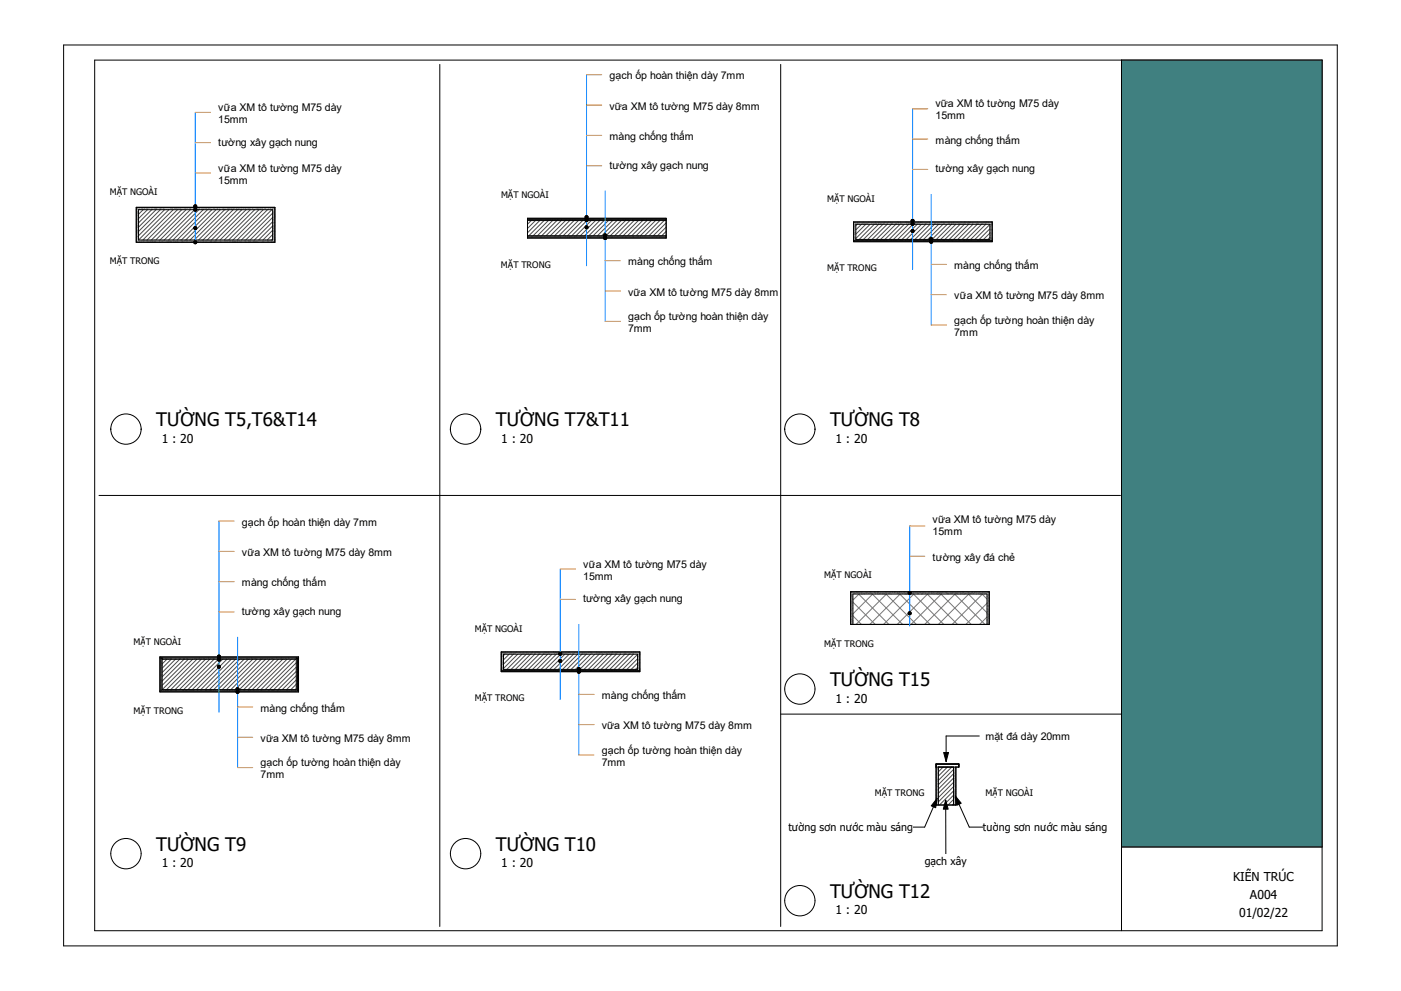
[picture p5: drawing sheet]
<svg xmlns="http://www.w3.org/2000/svg" width="420mm" height="297mm" viewBox="0 0 420 297" stroke-linecap="round" stroke-linejoin="round" font-family="sans-serif">
<defs><g id="words">
<g font-size="5.6">
<text x="46.9" y="127.7">TƯỜNG T5,T6&amp;T14</text>
<text x="148.7" y="127.7">TƯỜNG T7&amp;T11</text>
<text x="248.9" y="127.7">TƯỜNG T8</text>
<text x="248.9" y="205.6">TƯỜNG T15</text>
<text x="46.9" y="254.9">TƯỜNG T9</text>
<text x="148.7" y="254.9">TƯỜNG T10</text>
<text x="248.9" y="269">TƯỜNG T12</text>
</g>
<g font-size="3.7">
<text x="48.5" y="132.7">1 : 20</text>
<text x="150.3" y="132.7">1 : 20</text>
<text x="250.5" y="132.7">1 : 20</text>
<text x="250.5" y="210.6">1 : 20</text>
<text x="48.5" y="259.9">1 : 20</text>
<text x="150.3" y="259.9">1 : 20</text>
<text x="369.6" y="263.9">KIẾN TRÚC</text>
<text x="374.7" y="269.5">A004</text>
<text x="250.5" y="274">1 : 20</text>
<text x="371.5" y="274.9">01/02/22</text>
</g>
<g font-size="3.2">
<text x="182.7" y="23.8">gạch ốp hoàn thiện dày 7mm</text>
<text x="65.4" y="33.2">vữa XM tô tường M75 dày</text>
<text x="182.7" y="32.9">v</text>
<text x="184.4" y="32.9">ữ</text>
<text x="186.5" y="32.9">a XM tô t</text>
<text x="199.2" y="32.9">ư</text>
<text x="201.3" y="32.9">ờ</text>
<text x="203.4" y="32.9">ng M75 dày 8mm</text>
<text x="280.5" y="32.2">vữa XM tô tường M75 dày</text>
<text x="280.5" y="35.8">15mm</text>
<text x="65.4" y="36.9">15mm</text>
<text x="182.7" y="41.9">màng ch</text>
<text x="194.9" y="41.9">ố</text>
<text x="196.6" y="41.9">ng th</text>
<text x="203.6" y="41.9">ấ</text>
<text x="205.3" y="41.9">m</text>
<text x="65.4" y="43.6">t</text>
<text x="66.4" y="43.6">ường xây gạch nung</text>
<text x="280.5" y="43">màng ch</text>
<text x="292.6" y="43">ố</text>
<text x="294.4" y="43">ng th</text>
<text x="301.4" y="43">ấ</text>
<text x="303.1" y="43">m</text>
<text x="65.4" y="51.4">vữa XM tô tường M75 dày</text>
<text x="182.7" y="50.5">t</text>
<text x="183.6" y="50.5">ường xây gạch nung</text>
<text x="280.5" y="51.6">t</text>
<text x="281.4" y="51.6">ường xây gạch nung</text>
<text x="65.4" y="55.1">15mm</text>
<text x="188.3" y="79.5">màng ch</text>
<text x="200.5" y="79.5">ố</text>
<text x="202.2" y="79.5">ng th</text>
<text x="209.2" y="79.5">ấ</text>
<text x="210.9" y="79.5">m</text>
<text x="286.1" y="80.6">màng ch</text>
<text x="298.2" y="80.6">ố</text>
<text x="300" y="80.6">ng th</text>
<text x="306.9" y="80.6">ấ</text>
<text x="308.7" y="80.6">m</text>
<text x="188.3" y="88.6">v</text>
<text x="190" y="88.6">ữ</text>
<text x="192" y="88.6">a XM tô t</text>
<text x="204.7" y="88.6">ư</text>
<text x="206.8" y="88.6">ờ</text>
<text x="209" y="88.6">ng M75 dày 8mm</text>
<text x="286.1" y="89.7">v</text>
<text x="287.7" y="89.7">ữ</text>
<text x="289.8" y="89.7">a XM tô t</text>
<text x="302.5" y="89.7">ư</text>
<text x="304.6" y="89.7">ờ</text>
<text x="306.7" y="89.7">ng M75 dày 8mm</text>
<text x="188.3" y="95.9">gạch ốp tường hoàn thiện dày</text>
<text x="188.3" y="99.5">7mm</text>
<text x="286.1" y="97">gạch ốp tường hoàn thiện dày</text>
<text x="286.1" y="100.6">7mm</text>
<text x="72.5" y="157.5">gạch ốp hoàn thiện dày 7mm</text>
<text x="279.6" y="156.7">vữa XM tô tường M75 dày</text>
<text x="279.6" y="160.3">15mm</text>
<text x="72.5" y="166.6">v</text>
<text x="74.2" y="166.6">ữ</text>
<text x="76.3" y="166.6">a XM tô t</text>
<text x="89" y="166.6">ư</text>
<text x="91.1" y="166.6">ờ</text>
<text x="93.2" y="166.6">ng M75 dày 8mm</text>
<text x="174.8" y="170.1">vữa XM tô tường M75 dày</text>
<text x="174.8" y="173.7">15mm</text>
<text x="279.6" y="168.1">t</text>
<text x="280.5" y="168.1">ường xây đá chẻ</text>
<text x="72.5" y="175.7">màng ch</text>
<text x="84.7" y="175.7">ố</text>
<text x="86.4" y="175.7">ng th</text>
<text x="93.4" y="175.7">ấ</text>
<text x="95.1" y="175.7">m</text>
<text x="72.5" y="184.3">t</text>
<text x="73.4" y="184.3">ường xây gạch nung</text>
<text x="174.9" y="180.5">t</text>
<text x="175.8" y="180.5">ường xây gạch nung</text>
<text x="180.4" y="209.4">màng ch</text>
<text x="192.6" y="209.4">ố</text>
<text x="194.3" y="209.4">ng th</text>
<text x="201.3" y="209.4">ấ</text>
<text x="203" y="209.4">m</text>
<text x="78.1" y="213.2">màng ch</text>
<text x="90.3" y="213.2">ố</text>
<text x="92" y="213.2">ng th</text>
<text x="99" y="213.2">ấ</text>
<text x="100.7" y="213.2">m</text>
<text x="180.4" y="218.5">v</text>
<text x="182.1" y="218.5">ữ</text>
<text x="184.2" y="218.5">a XM tô t</text>
<text x="196.9" y="218.5">ư</text>
<text x="199" y="218.5">ờ</text>
<text x="201.1" y="218.5">ng M75 dày 8mm</text>
<text x="295.4" y="221.7">m</text>
<text x="298.1" y="221.7">ặ</text>
<text x="299.9" y="221.7">t</text>
<text x="301.7" y="221.7">đá dày 20mm</text>
<text x="78.1" y="222.3">v</text>
<text x="79.8" y="222.3">ữ</text>
<text x="81.9" y="222.3">a XM tô t</text>
<text x="94.6" y="222.3">ư</text>
<text x="96.6" y="222.3">ờ</text>
<text x="98.8" y="222.3">ng M75 dày 8mm</text>
<text x="180.4" y="225.8">gạch ốp tường hoàn thiện dày</text>
<text x="78.1" y="229.6">gạch ốp tường hoàn thiện dày</text>
<text x="78.1" y="233.2">7mm</text>
<text x="180.4" y="229.5">7mm</text>
<text x="236.3" y="249.2">tường sơn nước màu sáng</text>
<text x="294.6" y="249.2">tường sơn nước màu sáng</text>
<text x="277.3" y="259.2">g</text>
<text x="279" y="259.2">ạ</text>
<text x="280.7" y="259.2">ch xây</text>
</g>
<g font-size="2.7">
<text x="32.9" y="58.4">MẶ</text>
<text x="36.6" y="58.4">T NGOÀI</text>
<text x="150.2" y="59.4">MẶ</text>
<text x="153.9" y="59.4">T NGOÀI</text>
<text x="247.9" y="60.5">MẶ</text>
<text x="251.7" y="60.5">T NGOÀI</text>
<text x="32.9" y="79.2">MẶ</text>
<text x="36.6" y="79.2">T TRONG</text>
<text x="150.2" y="80.2">MẶ</text>
<text x="153.9" y="80.2">T TRONG</text>
<text x="247.9" y="81.3">MẶ</text>
<text x="251.7" y="81.3">T TRONG</text>
<text x="247.1" y="173.3">MẶ</text>
<text x="250.8" y="173.3">T NGOÀI</text>
<text x="142.3" y="189.4">MẶ</text>
<text x="146" y="189.4">T NGOÀI</text>
<text x="40" y="193.2">MẶ</text>
<text x="43.7" y="193.2">T NGOÀI</text>
<text x="247.1" y="194">MẶ</text>
<text x="250.8" y="194">T TRONG</text>
<text x="40" y="213.9">MẶ</text>
<text x="43.7" y="213.9">T TRONG</text>
<text x="142.3" y="210.1">MẶ</text>
<text x="146" y="210.1">T TRONG</text>
<text x="262.3" y="238.7">MẶ</text>
<text x="266" y="238.7">T TRONG</text>
<text x="295.4" y="238.7">MẶ</text>
<text x="299.1" y="238.7">T NGOÀI</text>
</g>
</g></defs>
<g fill="#c0c0c0">
<path d="M40.9 71.9h41.5v.7h-41.5z"/>
<path d="M40.9 62.1h41.5v9.8h-41.5z"/>
</g>
<path d="M41.5 62.8h40.2v9.1h-40.2z" fill="#fff"/>
<g fill="none" stroke="#898989" stroke-width=".3">
<path d="M40.9 72.3h.1M40.9 63h.1M40.9 64.4h.1M40.9 67.2h.1M40.9 68.1h.1M40.9 69.5h.1M40.9 71.3l.1 .2M40.9 70.4h.1M40.9 68.5l.1 .3M40.9 65.7v.1M40.9 65.8l.1 .3M41 66.8l.1 .3"/>
<path d="M41 62.6h.3M41 63.9h.3M41 65.8h.3M41 67.6h.3M41 69h.3M41 70.9h.3M41 67.9l.2 .3M41 66.4l-.1 .2M41.1 65.2l.1 .2M41.1 69.1l-.2 .2M41.1 62.5l.2 .3M41.1 68l-.1 .3"/>
<path d="M41.2 63.5l.1 .3M41.2 63.3l-.1 .2M41.2 64.6l.2 .2 .1-.2M41.2 69.7l-.1 .3M41.3 69.3l.2 .3M41.4 63.9l-.2 .3M41.4 71.4l.1 .1M41.5 64.4h.1M41.5 65.3h.1M41.5 66.7h.1M41.5 69.5h.1M41.5 70.4h.1"/>
<path d="M41.5 71.8h.1M41.5 66h.1M41.5 71.1l-.1 .1M41.5 67.4l-.1 .1M41.5 66.4v.1M41.7 62.7l.1 .1M41.9 62.1l-.1 .3M41.9 72.2l-.1 .3M42.1 62.7l-.1 .1M42.1 72.6h.1M42.4 62.6h.3M42.5 72.1l-.1 .2"/>
<path d="M42.7 62.5l-.2 .3M42.8 62.6l.1 .2M42.9 72.3h.3M43.2 71.9l-.2 .3M43.3 62.4l-.1 .2M43.3 71.9l.2 .3M43.4 62.8h.1M43.8 62.6h.3M43.9 72.1l.2 .2M44.1 62.1v.1M44.2 71.9l-.1 .3M44.3 72.3h.3"/>
<path d="M44.4 62.4l-.2 .3M44.4 72.6h.1M44.6 62.1l.1 .3M45 72l.1 .3M45 72.4l-.1 .2M45.5 62.7l.1 .1M45.6 62.1l-.1 .3M45.6 72.2l.2 .2M45.7 62.1l.1 .2M45.8 62.7l-.1 .1M46 72.3l-.5 .2M46.2 72.3l.2 .3"/>
<path d="M46.2 62.2l.2 .3M46.4 71.9h.1M46.6 62.6h.3M46.7 62.2l-.2 .2M46.7 72.3l-.2 .3M46.8 62.8h.1M46.9 62.4l.1 .2M47.7 72l.1 .3M47.9 72l-.1 .2M47.9 62.6h.4M48.1 72.6h.1M48.1 62.5l-.2 .2"/>
<path d="M48.2 62.7v.1M48.4 62.1l.1 .2M48.4 72.3h.3M48.9 62.6h.3M49 72l-.2 .3M49.1 62.5l-.1 .3M49.2 71.9l.1 .1M49.8 72.3h.3M49.8 62.8h.1M49.9 62.1l-.1 .1M50.4 72.1l.1 .2M50.4 72.3l-.2 .3"/>
<path d="M50.5 62.8h.1M50.7 72.3h.3M51 72.2l.2 .3M51 62.1l.2 .3M51.2 62.6h.3M51.4 72.4l-.1 .2M51.6 62.3l.2 .2M52 72.2l.2 .3M52.2 71.9l-.1 .2M52.5 62.3l-.2 .3M52.6 62.6h.3M52.7 72.3l.1 .3"/>
<path d="M52.7 62.2l.1 .3M53 72.3h.3M53.1 62.1l-.2 .3M53.3 72.5v.1M53.3 62.4l.1 .3M53.6 62.1v.1M54 71.9h.1M54.3 62.6h-.3l.1 .2M54.4 72.3l.5 .2M54.7 62.1l-.1 .2M54.8 72.2l-.2 .2M54.9 62.7l-.1 .1"/>
<path d="M55.4 72l-.2 .3M55.4 62.3v.5M55.6 71.9l.1 .1M55.8 72.3h.3M56 71.9l-.1 .2M56.2 71.9l.1 .3M56.2 62.3l-.2 .3M56.7 62.6h.3M56.9 62.1v.1M57 71.9l-.1 .3M57.2 62.4l-.2 .3M57.2 72.5l-.1 .1"/>
<path d="M57.4 72.3l.2 .2M57.8 72.3l-.1 .3M58 72.5l.1 .1M58.1 62.3l.1 .3M58.1 62.6h.3M58.4 62.1l-.1 .2M58.5 72.2l-.2 .3M58.6 72.3h.3M58.6 62.7l-.1 .1M58.7 62.5l.1 .2M59 62.6h.3M59.1 72.4l.1 .2"/>
<path d="M59.5 62.1l-.2 .3M59.5 72.2l-.1 .3M59.7 62.7l-.1 .1M59.7 72.6h.1M59.7 62.4l.2 .3M60 72.3h.3M60.3 62.6l.2 .2M60.4 71.9v.1M60.7 71.9l-.1 .3M60.9 72.3h.3M60.9 62.4l-.1 .3M60.9 71.9l.2 .2"/>
<path d="M60.9 72.5v.1M61 62.8h.1M61.3 62.6h.3M61.7 62.1v.1M61.8 72.4l.1 .2M61.8 72l-.2 .2M62 72.6h.1M62 62.5l-.2 .2M62 71.9l.1 .2M62.4 62.5l.2 .2M62.6 72l.1 .2M62.7 62.1v.1"/>
<path d="M62.7 62.6h.3M63.2 72.3h.3M63.2 72.1l.2 .3M63.2 72.3l-.1 .2M63.3 62.1l.1 .2M63.4 62.8h-.1M63.8 62.2l.2 .2M64.1 62.6h.3M64.3 72.3l-.2 .3M64.4 62.8h.1M64.5 72.5v.1M64.6 72.3h.3"/>
<path d="M64.7 71.9l.1 .2M65 71.9v.1M65.3 62.3l-.2 .2 .2 .3M65.7 62.7l.1 .1M65.9 62.1l-.1 .2M66 72.3h.3M66.1 72.6h.1M66.4 62.1v.1M66.8 62.6l.1 .2M66.9 62.6h.3M67.4 71.9l.1 .3M67.4 62.8h.1"/>
<path d="M67.5 62.1l-.1 .1M67.6 72.1l-.2 .3M67.7 62.6l-.1 .2M67.9 72.1l.2 .2M68.1 62.1v.1M68.2 71.9l-.1 .3M68.3 62.6h.3M68.4 62.4l-.2 .3M68.6 62.1l.1 .3M68.7 72.3h.3M68.7 71.9v.1M69 72l.1 .3"/>
<path d="M69 62.3l-.1 .2M69.2 62.6h.3M69.4 62.7l.2 .1M69.6 72.2l.2 .2M69.7 62.1l.1 .2M69.8 71.9l-.1 .2M70 72.5v.1M70 62.3l-.1 .3M70.1 72.3h.3M70.3 72.3l.1 .3M70.3 62.2l.1 .3M70.7 72.3l-.2 .3"/>
<path d="M70.8 62.8h.1M70.9 62.4l.1 .2M71 72.3h.4M71.2 62.1l-.1 .2M71.3 72.1l-.1 .3M71.5 62.6l-.2 .2M71.5 62.6h.3M71.7 72.1l.1 .2M72.2 62.7v.1M72.3 62.1l-.1 .2M72.3 72.2l-.1 .3M72.4 62.1l.1 .2"/>
<path d="M72.5 62.7l-.1 .1M72.9 62.6h.3M73.2 71.9l.1 .1M73.3 72.3h.4M73.6 71.9l-.2 .2M73.7 62.3l-.1 .3M73.8 72.5l-.1 .1M73.8 62.8h.1M74.3 62.6h.3M74.4 72.1l.1 .2M74.6 71.9l-.1 .3M74.7 72.3h.3l.1 .2"/>
<path d="M74.8 62.4l-.2 .3M74.8 72.5v.1M75 62.1l.2 .3M75.6 62.3l.2 .2M76 72.2l.2 .3M76.1 72.2l-.2 .3M76.1 72.3h.3M76.2 62.7l-.1 .1M76.7 72.4l.1 .2M76.7 62.2l.1 .3M77 62.6h.3M77.1 72.3l-.2 .2"/>
<path d="M77.2 62.8h.1M77.3 72.5v.1M77.3 62.4l.1 .3M77.8 71.9v.1M77.9 62.6l.2 .2M78 71.9h.1M78.1 62.2l-.1 .3M78.4 62.6h.3M78.5 72.6h.1M78.7 62.1l-.1 .2M78.7 72.2l.2 .3M78.9 72.3h.3"/>
<path d="M79.4 62.6h.3M79.4 62.3l.1 .2M79.6 71.9l.1 .2M80.2 71.9l.1 .3M80.3 62.1l-.1 .1M80.3 72.3h.3M80.4 72.1l-.1 .2M80.6 62.5l-.2 .3M80.9 62.1v.2M81 71.9l-.1 .3M81.2 72.3h.3M81.2 62.4l-.2 .2"/>
<path d="M81.4 72.3l.2 .3M81.6 71.9l-.1 .1M81.7 62.6h.3M81.7 63.9h.3M81.7 65.8h.3M81.7 67.6l.4 .4M81.7 69h.3M81.7 70.9h.3M81.7 71.9h.1M81.7 70.1l.2 .2M81.7 69.1l.1 .1M81.7 71l.2 .3"/>
<path d="M81.8 68.3l.2 .3M81.8 65.9l-.1 .2M81.8 62.2l-.1 .3M81.9 65.6l.1 .3M81.9 66.7l.2 .2M82 66.6l-.2 .2M82 65l.2 .3M82 69.3l-.1 .2M82 72.5l.1 .1M82.1 62.3l.1 .3M82.1 68.2l-.2 .3M82.1 64.4h.3"/>
<path d="M82.1 65.3h.3M82.1 66.7h.3M82.1 69.5h.3M82.1 70.4h.3M82.1 71.8h.3M82.1 63.4l.2 .2M82.2 63.5l-.2 .2M82.2 69.9l-.2 .2M82.3 69.1l.1 .3M82.3 64.1v.5M82.4 71.2h.1M82.4 71.4h.1"/>
<path d="M82.4 67.7h.1M82.4 64.9v.1"/>
</g>
<g fill="none" stroke="#4b4b4b" stroke-width=".3">
<path d="M41.6 62.8l-.1 .1M42.9 62.8l-1.4 1.4M44.2 62.8l-2.7 2.7M45.5 62.8l-4 4M46.8 62.8l-5.3 5.3M48.1 62.8l-6.6 6.6M49.3 62.8l-7.8 7.9M50.6 62.8l-9 9.1M51.9 62.8l-9.1 9.1M53.2 62.8l-9.1 9.1M54.5 62.8l-9.1 9.1M55.8 62.8l-9.1 9.1"/>
<path d="M57.1 62.8l-9.1 9.1M58.4 62.8l-9.1 9.1M59.6 62.8l-9.1 9.1M60.9 62.8l-9.1 9.1M62.2 62.8l-9.1 9.1M63.5 62.8l-9.1 9.1M64.8 62.8l-9.1 9.1M66.1 62.8l-9.1 9.1M67.4 62.8l-9.1 9.1M68.6 62.8l-9.1 9.1M69.9 62.8l-9.1 9.1M71.2 62.8l-9.1 9.1"/>
<path d="M72.5 62.8l-9.1 9.1M73.8 62.8l-9.1 9.1M75.1 62.8l-9.1 9.1M76.3 62.8l-9.1 9.1M77.6 62.8l-9.1 9.1M78.9 62.8l-9.1 9.1M80.2 62.8l-9.1 9.1M81.5 62.8l-9.1 9.1M81.7 63.9l-8 8M81.7 65.2l-6.7 6.7M81.7 66.5l-5.4 5.4M81.7 67.7l-4.2 4.2"/>
<path d="M81.7 69l-2.9 2.9M81.7 70.3l-1.6 1.6M81.7 71.6l-.3 .3"/>
</g>
<path d="M40.9 62.1h41.5v10.5h-41.5zM41.5 62.8h40.2v9.1h-40.2z" fill="none" stroke="#000" stroke-width=".3"/>
<path d="M158.1 65.9h41.6" fill="none" stroke="#c0c0c0" stroke-width=".36"/>
<path d="M158.1 66.1h41.6v4.6h-41.6z" fill="#fff"/>
<path d="M158.1 70.8h41.6" fill="none" stroke="#c0c0c0" stroke-width=".36"/>
<g fill="none" stroke="#898989" stroke-width=".3">
<path d="M158.5 70.7l-.1 .3M158.6 65.7h.1M159.2 65.7l.1 .3M159.2 65.9h.4M159.2 71h.4M159.5 70.9v.1M159.6 70.8l-.2 .2M159.8 65.9l.1 .2M160.4 70.7h.1M160.6 65.9h.3M160.6 71h.3M160.7 70.7h.1"/>
<path d="M160.9 70.7l.1 .2M161.3 65.7l.1 .2M161.3 65.9l-.1 .2M161.8 70.7l-.1 .1M161.9 65.7l-.1 .3M162 65.9h.3M162 71h.3M162.2 70.9v.1M162.5 65.7l-.1 .1M163.3 70.8l-.1 .2M163.5 65.7l-.1 .2M164 65.7l.1 .2"/>
<path d="M164.3 70.8l-.1 .2M164.4 66.1h.1M164.5 65.8l.2 .3M164.8 65.9h.3M164.8 71h.3M165 65.9l-.1 .2M165.6 65.8l.1 .2M165.7 70.7l.1 .1M166.1 66l-.1 .1M166.2 65.9h.3M166.2 71h.3M166.2 65.9l.1 .2"/>
<path d="M166.8 70.7h.1M166.8 66.1h.1M167.1 65.9h.3M167.1 71h.3M167.3 65.7l-.1 .2M167.3 70.7l.2 .2 .1-.2M167.9 70.8l.2 .2M168.2 70.7h-.1M168.3 65.8l.1 .3M168.3 65.7l-.1 .3M169.4 65.9h.3M169.4 71h.3"/>
<path d="M169.5 70.7v.1M169.8 66l-.1 .1M169.8 65.7v.1M170.1 71h.1M170.7 70.8l-.1 .2M170.8 65.9h.3M170.8 71h.3M170.8 66.1h.1M170.9 65.8l.2 .3M171.4 70.7l-.2 .2M171.5 65.7v.1M171.6 66v.1"/>
<path d="M172.1 70.7l.1 .1M172.2 65.9h.3M172.2 71h.3M172.4 70.7l-.1 .3M172.6 66l.1 .1M172.7 70.7l.1 .3M173.7 70.7l.2 .2M173.8 71h.1M174.1 65.8l-.1 .3M174.3 70.8l.2 .2M174.6 70.7h-.1M174.7 65.7l-.1 .2"/>
<path d="M174.9 65.9h.3M174.9 71h.3M175 71h.1M175.3 65.7v.1M175.3 66l.1 .1M176.1 70.7l-.1 .3M176.2 65.7h.1M176.3 65.9h.3M176.3 71h.3M176.4 70.7l.2 .3M176.8 65.7l.1 .3M177.1 70.8l-.1 .2"/>
<path d="M177.2 66v.1M177.2 65.9h.3M177.2 71h.3M177.9 65.9l-.2 .2M178 66v.1M178 70.7h.1M178.9 65.9l-.1 .2M179.1 70.7l.2 .3M179.6 65.9h.3M179.6 71h.3M179.7 70.9l.1 .1M180.1 65.7l-.1 .1"/>
<path d="M180.4 70.7l-.1 .1M180.8 70.8l.1 .2M181 65.9h.3M181 71h.3M181 70.7h.1M181.1 65.7l-.1 .2M181.4 71h.1M181.6 65.7l.1 .2M182.3 65.9h.3M182.3 71h.3M182.6 65.7l.1 .1M182.6 65.9l-.1 .2"/>
<path d="M182.9 70.9v.1M183.2 65.7l.1 .3M183.5 70.9v.1M183.6 70.8l-.2 .2M183.6 66v.1M183.8 65.9l.1 .2M184.1 70.7l-.1 .1M184.4 70.7h.1M184.9 70.7l.1 .2M185.1 65.9h.3M185.1 71h.3M185.2 70.7l-.1 .2"/>
<path d="M185.3 65.7l.1 .2M186.2 70.9v.1M186.5 65.9h.3M186.5 71h.3M186.7 71h-.1M187 65.8l-.2 .3M187.4 71h.3M187.5 65.7l-.1 .2h.3M187.7 71h.1M188 65.7l.1 .2M188.5 65.8l.2 .3M189 70.7l-.2 .2"/>
<path d="M189.1 65.7v.1M189.6 65.8l.1 .2M189.7 65.9h.3M189.7 71h.3M189.7 70.7l.1 .1M190 70.7l-.2 .3M190.1 66l-.1 .1M190.2 65.9l.1 .2M190.7 65.8l-.2 .3M190.8 70.7h.1M190.8 66.1h.1M191.1 65.9h.3"/>
<path d="M191.1 71h.3M191.3 70.7l.2 .2M191.7 65.9l-.1 .2M191.9 70.8l.2 .2M192.3 65.8l.1 .3M192.5 65.9h.3M192.5 71h.3M192.9 65.7l-.1 .1M193.2 70.7l-.1 .1M193.5 70.7v.1M193.8 65.7v.1M193.9 65.7v.1"/>
<path d="M194.9 65.8l.2 .3M195.3 65.9h.3M195.3 71h.3M195.5 65.9l-.2 .2M195.6 66v.1M195.8 70.9l-.1 .1M196.1 70.7l.1 .1M196.4 70.7l-.1 .3M196.5 66l-.1 .1M196.6 66l.1 .1M196.6 65.9h.4M196.6 71h.4"/>
<path d="M196.7 70.7l.1 .3M197 70.7l-.1 .1M197.6 65.9h.3M197.6 71h.3M197.7 70.7l.2 .2M198 70.7l-.1 .2M198.4 70.8l.1 .2M199 71h.1M199.3 66l.1 .1M199.5 70.9l-.1 .1M199.7 65.9l-.1 .1"/>
</g>
<g fill="none" stroke="#4b4b4b" stroke-width=".3">
<path d="M159.2 66.1l-1.1 1.1M160.5 66.1l-2.4 2.4M161.8 66.1l-3.7 3.7M163.1 66.1l-4.6 4.6M164.4 66.1l-4.6 4.6M165.7 66.1l-4.6 4.6M166.9 66.1l-4.5 4.6M168.2 66.1l-4.5 4.6M169.5 66.1l-4.5 4.6M170.8 66.1l-4.5 4.6M172.1 66.1l-4.6 4.6M173.4 66.1l-4.6 4.6"/>
<path d="M174.7 66.1l-4.6 4.6M175.9 66.1l-4.5 4.6M177.2 66.1l-4.5 4.6M178.5 66.1l-4.5 4.6M179.8 66.1l-4.5 4.6M181.1 66.1l-4.6 4.6M182.4 66.1l-4.6 4.6M183.7 66.1l-4.6 4.6M184.9 66.1l-4.5 4.6M186.2 66.1l-4.5 4.6M187.5 66.1l-4.5 4.6M188.8 66.1l-4.5 4.6"/>
<path d="M190.1 66.1l-4.6 4.6M191.4 66.1l-4.6 4.6M192.7 66.1l-4.6 4.6M194 66.1l-4.6 4.6M195.2 66.1l-4.5 4.6M196.5 66.1l-4.5 4.6M197.8 66.1l-4.5 4.6M199.1 66.1l-4.6 4.6M199.7 66.8l-3.9 3.9M199.7 68.1l-2.6 2.6M199.7 69.3l-1.3 1.4M199.7 70.6v.1"/>
</g>
<path d="M158.1 65.4h41.6v5.9h-41.6zM158.1 71h41.6M158.1 65.7h41.6M158.1 66.1h41.6M158.1 70.7h41.6" fill="none" stroke="#000" stroke-width=".3"/>
<path d="M255.9 66.5h41.6v5.3h-41.6z" fill="#c0c0c0"/>
<path d="M256.6 67.2h40.2v4.6h-40.2z" fill="#fff"/>
<path d="M255.9 71.9h41.6" fill="none" stroke="#c0c0c0" stroke-width=".36"/>
<g fill="none" stroke="#898989" stroke-width=".3">
<path d="M255.9 69.3h.1M255.9 70.2h.1M255.9 71.6h.1M255.9 70.6l.1 .3M255.9 67.9h.1M255.9 67.9l.2 .3M256 69l.1 .2M256.1 67.9h.3M256.1 69.7h.3M256.1 71.1h.3M256.1 70l.1 .3M256.1 68.5l-.2 .2"/>
<path d="M256.1 67.3l.1 .3M256.1 71.2l-.2 .2M256.2 70.1l-.2 .3M256.3 66.7l.1 .2M256.3 71.8l-.2 .3M256.3 71.4l.2 .3M256.5 67.4h.1M256.5 68.8h.1M256.5 71.6h.1M256.6 68.1h.1M256.6 69.5l-.1 .1M256.6 68.5l-.1 .1"/>
<path d="M256.6 66.7l-.2 .2M256.9 66.8l.1 .3M257 67h.3M257 72.1h.3M257.2 66.5l-.1 .2M257.2 72l.1 .1M257.3 71.9l-.1 .2M257.5 67l.1 .2M257.7 66.5v.1M258.1 71.8h.1M258.4 67h.3M258.4 72.1h.3"/>
<path d="M258.4 71.8h.1M258.7 71.8l.1 .2M258.8 66.5l-.1 .1M259 66.7l.1 .3-.2 .2M259.5 71.8l-.1 .1M259.7 66.8l-.2 .3M259.8 67h.3M259.8 72.1h.3M259.9 72v.1M260.3 66.7l-.1 .2M260.5 66.5v.2M261 71.9l-.1 .2"/>
<path d="M261.3 66.7l-.1 .3M261.6 66.8l.2 .2M262.1 71.9l-.1 .2M262.1 67.2h.1M262.3 66.9l.1 .3M262.5 67h.3M262.5 66.5l-.1 .2M262.5 72.1h.3M262.8 67l-.1 .2M263.3 66.9l.2 .2M263.5 71.8v.1M263.6 66.5l-.1 .2"/>
<path d="M263.8 67.1l-.1 .1M263.9 67h.3M263.9 72.1h.3M263.9 67l.1 .2M264.5 71.8h.1M264.6 67.2h.1M264.8 67h.3M265.1 66.7l-.2 .3M265.1 71.8v.3h-.3M265.2 66.5l.1 .1M265.4 71.8l-.2 .2M265.7 71.9l.1 .2"/>
<path d="M265.9 71.8h.1M266 66.9l.1 .3M266.1 66.8l-.2 .3M266.3 66.5h.1M266.8 66.5l.2 .2M267.1 67h.3M267.1 72.1h.3M267.2 71.8l.1 .1M267.4 66.6l.2 .3M267.5 67.1v.1M267.8 72.1h.1M268.5 71.9l-.1 .2"/>
<path d="M268.5 67h.3M268.5 72.1h.3M268.6 67.2h-.1M268.7 67l.1 .2M269 66.5v.1M269.1 71.8l-.1 .2M269.3 67.1l.1 .1M269.4 66.6l-.1 .3M269.9 71.8l.1 .1M269.9 67h.3M269.9 72.1h.3M270 66.5l-.1 .2"/>
<path d="M270.2 71.8l-.2 .3M270.4 67.1v.1M270.4 71.8l.2 .3M271.5 71.8l.1 .2M271.6 72.1h.1M271.6 66.5v.1M271.7 66.5v.1M271.9 67l-.2 .2M272.1 71.9l.1 .2M272.2 66.5l.1 .3M272.3 71.8h.1M272.5 66.8l-.1 .2"/>
<path d="M272.7 67h.3M272.7 72.1h.3M272.7 72.1h.1M273 67.1l.1 .1M273.1 66.6l-.1 .3M273.2 66.5l.2 .2M273.9 66.7l.1 .2 .2-.2M273.9 71.8l-.2 .3M274.1 67h.3M274.1 72.1h.3M274.2 71.8l.1 .3M274.5 66.8l.1 .3"/>
<path d="M274.9 71.9l-.1 .2M275 67.1l-.1 .1M275 67h.3M275 72.1h.3M275.3 66.5v.1M275.6 67l-.1 .2M275.7 67.2h.1M275.7 71.8h.1M275.9 66.5l.2 .3M276.4 66.5l-.1 .2M276.6 67l-.1 .2M276.8 71.8l.2 .3"/>
<path d="M277.3 67h.3M277.3 72.1h.3M277.5 72v.1M277.9 66.7l-.2 .3M278.2 71.8l-.1 .1M278.5 71.9l.1 .2M278.6 66.6l.1 .2M278.7 67h.3M278.7 72.1h.3M278.7 71.8h.1M278.9 66.8l-.1 .2M279.1 72.1h.1"/>
<path d="M279.2 66.7l.2 .3M280.1 67h.3l-.1 .2M280.1 72.1h.3M280.3 66.7l.1 .2M280.7 72l-.1 .1M280.9 66.8l.2 .3M281.2 72l.1 .1M281.3 71.9l-.1 .2M281.4 67.1l-.1 .1M281.5 67l.1 .2M281.9 71.8l-.1 .1M282.1 71.8h.1"/>
<path d="M282.3 66.5l-.2 .3M282.7 71.8l.1 .2M282.8 66.5l-.1 .1M282.9 67h.2M283 66.7l.1 .3M283 71.8l-.1 .3h.2M283.9 72.1h.1M284.2 67h.3M284.2 72.1h.3M284.4 72.1h.1M284.4 66.5l.1 .2M284.7 66.9l-.1 .3"/>
<path d="M285.2 72.1h.3M285.3 66.7l-.1 .3h.3M285.4 72.1h.1M285.6 66.8l.2 .2M286 66.5l-.2 .3M286.3 66.9l.1 .3M286.7 71.8l-.2 .2M287 66.6l-.1 .3M287.3 66.9l.2 .2M287.5 67h.3M287.5 72.1h.3M287.5 71.8v.1"/>
<path d="M287.7 71.8l-.1 .3M287.8 67.1l-.1 .1M287.9 67l.1 .2M288.1 66.5h.1M288.4 66.9l-.1 .3M288.5 71.8h.1M288.6 67.2h.1M288.8 67h.4M288.8 72.1h.4M289.1 71.8l.1 .2M289.2 66.5l-.1 .1M289.2 66.5l.1 .1"/>
<path d="M289.5 67l-.2 .2M289.7 71.9l.1 .2M290 66.9l.2 .3M290.2 67h.3M290.2 72.1h.3M290.3 66.5h.1M290.7 66.6l-.1 .3M290.9 66.5l.1 .2M291 71.8l-.1 .1M291.2 71.8l.1 .1M291.4 66.6l.2 .3M291.8 66.7l-.2 .3"/>
<path d="M292.7 67l.1 .2M293 66.5v.1M293 67h.3M293 72.1h.3M293.2 67l-.1 .2M293.3 67.1l.1 .1M293.5 72l-.1 .1M293.9 71.8l.1 .1M294.1 71.8l-.1 .3M294.2 67.1l-.1 .1M294.4 67.1v.1M294.4 67h.3"/>
<path d="M294.4 72.1h.3M294.4 71.8l.2 .3M294.7 71.8l-.1 .1M295 66.5l-.1 .2M295.3 67h.3M295.5 71.8l.1 .3h-.3M295.6 66.5v.1M295.6 66.5l.1 .1M295.8 71.8l-.1 .2M296.1 71.9l.1 .2M296.2 66.5l.1 .3M296.7 72.1h.1"/>
<path d="M296.8 67.9h.2M296.8 69.7h.2l.2 .4M296.8 71.1h.2M296.8 71.2v.1M296.8 70.4l.2 .3M296.8 68v.2M296.9 67.8l.1 .2M296.9 68.8l.2 .2M297 68.7l-.1 .2M297.1 67.1l.1 .3M297.1 71.4l-.2 .2M297.1 70.3l-.1 .3"/>
<path d="M297.2 67.4h.3M297.2 68.8h.3M297.2 71.6h.3M297.2 72v.1M297.2 66.5l.2 .2M297.3 71.2l.2 .3M297.5 69.8h-.1M297.5 67l-.1 .1"/>
</g>
<g fill="none" stroke="#4b4b4b" stroke-width=".3">
<path d="M257 67.2l-.4 .4M258.3 67.2l-1.7 1.7M259.5 67.2l-2.9 3M260.8 67.2l-4.2 4.3M262.1 67.2l-4.5 4.6M263.4 67.2l-4.6 4.6M264.7 67.2l-4.6 4.6M266 67.2l-4.6 4.6M267.3 67.2l-4.6 4.6M268.5 67.2l-4.5 4.6M269.8 67.2l-4.5 4.6M271.1 67.2l-4.5 4.6"/>
<path d="M272.4 67.2l-4.6 4.6M273.7 67.2l-4.6 4.6M275 67.2l-4.6 4.6M276.2 67.2l-4.5 4.6M277.5 67.2l-4.5 4.6M278.8 67.2l-4.5 4.6M280.1 67.2l-4.5 4.6M281.4 67.2l-4.5 4.6M282.7 67.2l-4.6 4.6M284 67.2l-4.6 4.6M285.3 67.2l-4.6 4.6M286.5 67.2l-4.5 4.6"/>
<path d="M287.8 67.2l-4.5 4.6M289.1 67.2l-4.5 4.6M290.4 67.2l-4.5 4.6M291.7 67.2l-4.6 4.6M293 67.2l-4.6 4.6M294.3 67.2l-4.6 4.6M295.5 67.2l-4.5 4.6M296.8 67.3l-4.5 4.5M296.8 68.6l-3.2 3.2M296.8 69.8l-1.9 2M296.8 71.1l-.7 .7"/>
</g>
<path d="M255.9 66.5h41.6v5.9h-41.6zM255.9 72.1h41.6M256.6 67.2h40.2v4.6h-40.2z" fill="none" stroke="#000" stroke-width=".3"/>
<path d="M48.6 197.4h40.2" fill="none" stroke="#c0c0c0" stroke-width=".38"/>
<path d="M48.6 197.6h40.2v9.1h-40.2z" fill="#fff"/>
<path d="M48.3 197.2h40.9v9.8h-40.9z" fill="#c0c0c0"/>
<g fill="none" stroke="#898989" stroke-width=".3">
<path d="M48.3 198.7h.1M48.3 198.3l.1 .2M48.3 198v.1M48.3 199.3l.2 .3 .1-.3M48.4 197.3h-.1v.2M48.5 198.7l-.2 .2M48.6 199.2h.1M48.8 197.4l.1 .2M49.2 197.5l-.1 .1M49.5 197.3l.5 .3M49.8 197.3l-.1 .2M50.4 197.2l-.1 .2"/>
<path d="M50.5 197.5v.1M50.9 197.3h.3M51.4 197.2l-.1 .2M52.6 197.4l.1 .2M52.9 197.5l-.1 .1M53.7 197.3h.3M53.9 197.5v.1M54 197.2l.1 .2M55 197.3h.4M55.2 197.2l-.2 .3M55.2 197.4l.1 .2M56 197.3h.3"/>
<path d="M56.2 197.3l-.1 .2M56.9 197.5v.1M57.6 197.5v.1M58.3 197.3h.3M58.8 197.2l.1 .1M59.4 197.2v.1M59.7 197.3h.3M59.9 197.2h.1M60.5 197.2v.2M61 197.3l.2 .3M61 197.3h.3M62 197.4l-.1 .2"/>
<path d="M62.6 197.2v.1M62.6 197.2l-.1 .3M63.2 197.2l-.1 .1M63.8 197.3h.3M64.2 197.2l-.1 .2M65.2 197.3h.3M65.2 197.2l.1 .1M65.7 197.4l-.1 .2M65.8 197.2l.1 .3M66.1 197.3h.3M66.8 197.5l-.1 .1M66.8 197.2l.2 .2"/>
<path d="M67.4 197.3l.2 .3M68 197.2l-.1 .2M68.1 197.5v.1M68.4 197.3h.3M69 197.2l-.1 .3M69.5 197.2l.2 .3M69.8 197.3h.3M70.5 197.5l-.1 .1M71.2 197.3h.3M71.5 197.6h.1M72.2 197.3l.1 .2M72.2 197.2v.1"/>
<path d="M72.8 197.4l.1 .2M73.9 197.4l.1 .2M74 197.3h.3M74.5 197.5v.1M74.8 197.4l-.1 .2M75.4 197.3h.3M75.4 197.2l-.1 .2M76 197.2l-.1 .1M76.3 197.3h.3M76.5 197.4l.1 .2M77 197.2v.1M77.9 197.5v.1"/>
<path d="M78 197.2l.1 .2M78.5 197.4l-.1 .2M78.6 197.3h.3M79.2 197.4l.1 .2M79.6 197.4l-.1 .2M80 197.3h.3M80.8 197.2l-.1 .2M80.9 197.5v.1M81.4 197.3h.3M81.8 197.2l-.1 .2M82.8 197.2l.1 .1M83.3 197.4l-.1 .2"/>
<path d="M83.9 197.2h.1M84.1 197.3h.3M84.3 197.5v.1M84.4 197.2l.1 .2M85 197.3l.2 .3M85.5 197.3h.3M86.4 197.3h.3M86.6 197.2v.1M87.7 197.3l-.2 .2M88.2 197.2l-.1 .2M88.8 197.3h.2M88.8 198.7h.2"/>
<path d="M89.1 199.7l.1 .2M89.2 198.4l-.1 .1M48.3 200.5h.1M48.3 202.4h.1M48.3 203.8h.1M48.3 205.6h.1M48.3 200.1v.1M48.3 204.4v.2M48.4 204.1l.2 .2M48.5 206.1l.1 .2M48.6 200.1h.1M48.6 201.5h.1"/>
<path d="M48.6 204.2h.1M48.6 205.1h.1M48.6 206.5h.1M48.6 200.7v.1M48.6 205.8l-.1 .2M48.6 202.1l-.1 .1M48.6 201.2h.1M49 207h.1M49.6 206.8l-.1 .2M50 207h.3M50.2 206.7l-.1 .2M50.4 206.7l.2 .2"/>
<path d="M51.3 206.7l-.1 .3-.1-.2M51.4 207h.2M52.1 206.7l.1 .3M52.7 206.9l.1 .1M52.7 207h.3M52.7 207h.1M53.4 206.7h.1M54.8 206.8l.1 .2M55 206.7l-.1 .3M55.5 207h.3M56 206.8l-.1 .2M56.3 206.7v.1"/>
<path d="M56.9 207h.3M57.5 206.8l.1 .2M58.1 207h-.3M59.1 206.9l.1 .1M59.3 206.7l-.1 .1M60.1 207h.3M61.1 206.7h.1M61.5 207h.3M61.8 207h.1M61.8 206.9v.1M62.5 206.7l-.2 .3M62.7 206.7l.1 .1"/>
<path d="M62.9 207h.3M63.1 206.7l-.2 .1M63.2 206.7l.2 .2M64.1 206.7l-.1 .2M64.5 207h.1M65.6 206.9l-.1 .1M65.7 207h.3M66.6 207h.1M67.1 207h.3M67.5 206.7h.1M67.8 206.7l-.1 .2M68 207h.3"/>
<path d="M68 206.7l.2 .2M68.9 206.7l-.2 .3M69.1 206.7l.1 .1M69.7 206.7l.1 .3M70.3 207h.3M70.3 206.9l.1 .1M70.3 207h.1M71.7 207h.3M71.8 206.7l.1 .2M72.1 206.7v.1M73 207h.4M74.4 206.7l.2 .2"/>
<path d="M74.7 206.9l-.1 .1M75 206.8l.2 .2M75.3 206.7l-.2 .2M75.8 207h.3M75.8 206.7v.1M76.1 206.7l.1 .3M76.7 206.9l.1 .1M76.9 206.7l-.1 .1M77.2 207h.3M78.1 207h.3M78.4 206.9l-.1 .1M78.8 206.8l.1 .2"/>
<path d="M79.4 206.9v.1M80.3 206.7v.1M80.4 207h.4M80.6 206.7l-.1 .2M81.4 206.8l.2 .2M81.7 206.7l-.1 .2M81.8 207h.3M83.5 207h-.4M84.2 207h.1M84.9 206.7h.1M85.1 206.7h.1M85.8 207h.1"/>
<path d="M86 207h.3M86.7 206.7l.1 .1M87.2 206.7l.2 .3M87.4 207h.3M87.5 206.8l-.1 .2M88.1 206.7l-.1 .2M88.3 207h.3M88.5 207h.1M88.6 206.7h.1M88.8 200.5h.2M88.8 202.4h.2M88.8 203.8h.2"/>
<path d="M88.8 205.6h.2M88.8 206.7h.1M88.8 204.8l.1 .2M88.8 203.9l.1 .1M88.8 205.8l.2 .2M88.9 203.1l.1 .2M88.9 200.7l-.1 .1M88.9 200.4l.2 .3M89 201.4l.2 .3M89 202.4l.2 .3M89.1 201.3l-.2 .3M89.1 204l-.1 .3"/>
<path d="M89.2 204.8l-.1 .1M89.2 203l-.2 .2"/>
</g>
<g fill="none" stroke="#4b4b4b" stroke-width=".3">
<path d="M48.7 197.6l-.1 .1M50 197.6l-1.4 1.4M51.3 197.6l-2.7 2.7M52.6 197.6l-4 3.9M53.9 197.6l-5.3 5.2M55.2 197.6l-6.6 6.5M56.5 197.6l-7.9 7.8M57.7 197.6l-9.1 9.1M59 197.6l-9.1 9.1M60.3 197.6l-9.1 9.1M61.6 197.6l-9.1 9.1M62.9 197.6l-9.1 9.1"/>
<path d="M64.2 197.6l-9.1 9.1M65.4 197.6l-9.1 9.1M66.7 197.6l-9.1 9.1M68 197.6l-9.1 9.1M69.3 197.6l-9.1 9.1M70.6 197.6l-9.1 9.1M71.9 197.6l-9.1 9.1M73.2 197.6l-9.1 9.1M74.4 197.6l-9.1 9.1M75.7 197.6l-9.1 9.1M77 197.6l-9.1 9.1M78.3 197.6l-9.1 9.1"/>
<path d="M79.6 197.6l-9.1 9.1M80.9 197.6l-9.1 9.1M82.1 197.6l-9 9.1M83.4 197.6l-9 9.1M84.7 197.6l-9.1 9.1M86 197.6l-9.1 9.1M87.3 197.6l-9.1 9.1M88.6 197.6l-9.1 9.1M88.8 198.6l-8 8.1M88.8 199.9l-6.7 6.8M88.8 201.2l-5.4 5.5M88.8 202.5l-4.2 4.2"/>
<path d="M88.8 203.8l-2.9 2.9M88.8 205.1l-1.6 1.6M88.8 206.4l-.3 .3"/>
</g>
<path d="M47.9 196.9h41.6v10.4h-41.6zM48.3 197.2h40.9v9.8h-40.9zM48.6 197.6h40.2M48.6 197.2v9.5h40.2v-9.5" fill="none" stroke="#000" stroke-width=".3"/>
<path d="M150.3 195.4h41.5v5.2h-41.5z" fill="#c0c0c0"/>
<path d="M150.9 196.1h40.2v4.5h-40.2z" fill="#fff"/>
<path d="M150.3 200.8h41.5" fill="none" stroke="#c0c0c0" stroke-width=".36"/>
<g fill="none" stroke="#898989" stroke-width=".3">
<path d="M150.3 198.1h.1M150.3 199.1h.1M150.3 196.7h.1M150.3 199.5l.1 .2M150.3 196.8l.2 .3M150.3 197.8l.2 .3M150.4 198.9l.2 .2M150.4 196.8h.3M150.4 198.6h.3M150.4 200h.3M150.4 197.3l-.1 .3M150.5 196.2l.1 .2"/>
<path d="M150.5 199l-.1 .3M150.9 196.3h.1M150.9 197.7h.1M150.9 197h.1M150.9 198.3v.2M150.9 197.4h.1M151 195.5l-.2 .3-.2-.3M151.3 195.7l.1 .3M151.3 195.8h.4M151.6 195.4l-.2 .2M151.9 195.9l.1 .2M152.1 195.4h.1"/>
<path d="M152.7 195.8h.3M153.2 195.4l-.1 .1M153.3 195.6l.2 .2M153.4 195.9l-.1 .2M154.1 195.7l-.2 .3M154.1 195.8h.3M154.7 195.5l-.2 .3M154.8 195.4l.1 .1M155.7 195.6l-.1 .3M156 195.6l.2 .3M156.5 196v.1M156.7 195.8l.1 .2"/>
<path d="M156.9 195.8h.3M156.9 195.4l-.1 .1M157.1 195.9l-.1 .2M157.7 195.7l.1 .3M158 195.4l-.2 .2M158.2 195.9l-.1 .2M158.3 195.8h.3M158.3 195.9l.1 .2M158.9 196.1h.1M159.2 195.8h.3M159.4 195.6l-.1 .3M159.6 195.4l.1 .1"/>
<path d="M160.4 195.8l.1 .2M160.5 195.7l-.2 .2M160.7 195.4h.1M161.2 195.4l.1 .2M161.5 195.8h.3M161.8 195.5l.1 .2M161.9 196l-.1 .1M162.9 195.8h.3M162.9 196v.1M163.1 195.8l.1 .3M163.3 195.4l.1 .1M163.7 196v.1"/>
<path d="M163.8 195.5l-.2 .2M164.3 195.8h.3M164.4 195.4l-.1 .2M164.7 195.9l.1 .2M165.9 195.4v.1M166 195.4l.1 .1M166.2 195.8l-.1 .3M166.6 195.4l.1 .3M166.9 195.6l-.2 .3M167 195.8h.4M167.4 196l.1 .1M167.5 195.5l-.1 .2"/>
<path d="M167.6 195.4l.1 .2M168.2 195.5l.2 .3M168.4 195.8h.3M168.6 195.5l-.2 .3M168.8 195.7l.2 .2M169.3 196v.1M169.4 195.8h.3M169.7 195.4v.1M170 195.8l-.2 .3M170.1 196v.1M170.3 195.4l.1 .2M170.8 195.4l-.1 .1"/>
<path d="M171 195.9l-.1 .2M171.7 195.8h.3M172.3 195.6l-.2 .2M173 195.4l.1 .3M173.1 195.8h.3M173.3 195.6l-.2 .3M173.6 195.6l.2 .3M174.4 195.8h.4M174.6 195.5l.2 .3M174.7 195.9l-.1 .2M175.3 195.7l.1 .3M175.7 196v.1"/>
<path d="M175.9 195.9l.1 .2M176.6 195.4l-.1 .3M177.1 195.4v.1M177.2 195.8h.3M177.3 195.6l.2 .3M178.6 195.8h.3M178.8 195.4l.1 .2M179.1 195.7l-.2 .3M179.5 195.8h.3M179.7 195.6l-.1 .3M180 195.6l.2 .3M180.3 195.4l-.1 .3"/>
<path d="M180.6 195.8l.2 .3M181.4 195.5l-.2 .2M181.7 195.7l.1 .3M181.8 195.8h.3M182.2 195.9l-.1 .2M182.3 195.9l.1 .2M182.5 195.4h.1M182.8 195.8l-.2 .2M182.9 196.1h.1M183.2 195.8h.3M183.6 195.4l-.1 .1M183.6 195.4l.1 .1"/>
<path d="M183.8 195.8l-.1 .3M184.4 195.8l.1 .2M184.6 195.8h.3M184.7 195.4h.1M185.1 195.5l-.2 .2M185.2 195.4l.1 .2M185.8 195.5l.1 .2M186.1 195.6l-.1 .2M187.1 195.8l.1 .3M187.3 195.4l.1 .1M187.4 195.8h.3M187.6 195.9l-.2 .2"/>
<path d="M187.7 196v.1M188.6 195.9l-.1 .2M188.7 195.9l.1 .2M188.8 195.8h.3M189.4 195.4l-.1 .2M189.7 195.8h.3M189.9 195.4h.1M190 195.4l.1 .1M190.6 195.4l.1 .3M191.1 196.8h.3M191.1 198.6h.3M191.1 200h.3"/>
<path d="M191.2 199.3l.1 .3M191.2 196.9l-.1 .1M191.2 196.6l.2 .3M191.3 197.6l.2 .3M191.4 198.7l.1 .2M191.4 197.5l-.2 .3M191.4 196l.2 .2M191.5 199.2l-.2 .3M191.5 196.3h.3M191.5 197.7h.3M191.6 195.4l.1 .2M191.8 198.6h.1"/>
<path d="M191.8 195.9l-.1 .1M150.3 200.4h.1M150.5 200l-.2 .3M150.6 200.7l-.1 .2M150.7 200.3l.2 .3M150.9 200.4h.1M151.3 200.9h.4M151.6 200.9v.1M151.7 200.7l-.2 .3M152.5 200.6v.1M152.7 200.9h.3M152.8 200.6v.1"/>
<path d="M153 200.6l.2 .2M153.9 200.6l-.1 .1M154.1 200.9h.3M154.3 200.9v.1M155.4 200.7l-.1 .3M156.4 200.8l-.1 .2M156.9 200.9h.3M157.8 200.6l.1 .1M158.3 200.9h.3M158.9 200.6v.1M159.2 200.9h.3M159.4 200.6l.2 .3 .1-.3"/>
<path d="M160 200.8l.2 .2M160.3 200.6l-.1 .1M161.5 200.9h.3M161.6 200.6v.1M162.2 201h.1M162.9 200.8l-.2 .2M162.9 200.9h.3M163.5 200.6l-.2 .3M164.2 200.6l.1 .2M164.3 200.9h.3M164.5 200.7l-.1 .2M164.8 200.7l.2 .2"/>
<path d="M165.8 200.6l.2 .3M165.9 201h.1M166.5 200.8l.1 .2M166.7 200.6l-.1 .1M167.4 200.9l-.3 .1M168.2 200.7l-.1 .3M168.5 200.7l.2 .2h-.3M169.3 200.7l-.2 .3M169.4 200.9h.3M170.1 200.6h.1M171.2 200.7l.2 .3M171.7 200.9h.3"/>
<path d="M171.9 200.9v.1M172.5 200.6l-.1 .2M172.9 200.8l.1 .2M173.1 200.9h.3M173.1 200.6h.1M173.5 201h.1M174.4 200.9h.4M175 200.9v.1M175.6 200.9v.1M175.7 200.7l-.2 .3M176.3 200.6l-.2 .2M176.5 200.6v.1"/>
<path d="M177 200.6l.1 .2 .2-.2M177.2 200.9h.3M178.3 200.9v.1M178.6 200.9h.3M178.8 200.9l-.1 .1M179.5 200.9h.3M179.8 201h.1M181.1 200.6l-.2 .3M181.8 200.9h.3M181.8 200.6l.1 .1M182.1 200.7l-.2 .3M182.9 200.6v.1"/>
<path d="M183.2 200.9h.3M183.4 200.6l.2 .3M184 200.8l.2 .2M184.6 200.9h.3M185.3 200.6v.1M185.6 200.6v.1M187.4 200.9h.3M187.9 200.8l-.1 .2M188.2 200.6l.1 .2M188.5 200.7l-.1 .2M188.8 200.9h.3M188.8 200.7l.2 .3"/>
<path d="M189.1 200.6l-.1 .2M189.7 200.9h.3M189.8 200.6l.2 .3 .1-.3M190.5 200.8l.1 .2M191.1 201h.1M191.1 200.1l.1 .1M191.4 200.2l-.1 .3M191.5 200.4h.3M191.6 200.9l-.1 .1M191.7 200.1l.1 .3"/>
</g>
<g fill="none" stroke="#4b4b4b" stroke-width=".3">
<path d="M151.3 196.1l-.4 .4M152.6 196.1l-1.7 1.7M153.9 196.1l-3 3M155.2 196.1l-4.3 4.2M156.5 196.1l-4.6 4.5M157.8 196.1l-4.6 4.5M159 196.1l-4.5 4.5M160.3 196.1l-4.5 4.5M161.6 196.1l-4.5 4.5M162.9 196.1l-4.5 4.5M164.2 196.1l-4.5 4.5M165.5 196.1l-4.6 4.5"/>
<path d="M166.8 196.1l-4.6 4.5M168 196.1l-4.5 4.5M169.3 196.1l-4.5 4.5M170.6 196.1l-4.5 4.5M171.9 196.1l-4.5 4.5M173.2 196.1l-4.5 4.5M174.5 196.1l-4.6 4.5M175.8 196.1l-4.6 4.5M177.1 196.1l-4.6 4.5M178.3 196.1l-4.5 4.5M179.6 196.1l-4.5 4.5M180.9 196.1l-4.5 4.5"/>
<path d="M182.2 196.1l-4.5 4.5M183.5 196.1l-4.6 4.5M184.8 196.1l-4.6 4.5M186.1 196.1l-4.6 4.5M187.3 196.1l-4.5 4.5M188.6 196.1l-4.5 4.5M189.9 196.1l-4.5 4.5M191.1 196.1l-4.5 4.5M191.1 197.4l-3.2 3.2M191.1 198.7l-1.9 1.9M191.1 200l-.6 .6"/>
</g>
<path d="M150.3 195.4h41.5v5.9h-41.5zM150.9 196.1h40.2v4.5h-40.2zM150.3 201h41.5" fill="none" stroke="#000" stroke-width=".3"/>
<path d="M255.7 178h40.2v9.1h-40.2z" fill="#fff"/>
<path d="M255 177.4h41.6v9.7h-41.6z" fill="#c0c0c0"/>
<g fill="none" stroke="#787878" stroke-width=".3">
<path d="M257.4 178l9.1 9.1M257.5 178l-1.8 1.9M261.5 178l9.1 9.1M261.6 178l-5.9 6M265.6 178l9.1 9.1M265.7 178l-9.1 9.1M269.7 178l9.1 9.1M269.9 178l-9.1 9.1M273.8 178l9.1 9.1M274 178l-9.1 9.1M278 178l9 9.1M278.1 178l-9.1 9.1"/>
<path d="M282.1 178l9 9.1M282.2 178l-9.1 9.1M286.2 178l9.1 9.1M286.3 178l-9.1 9.1M290.3 178l5.6 5.6M290.4 178l-9.1 9.1M294.4 178l1.5 1.5M294.5 178l-9 9.1M255.7 184.6l2.5 2.5M255.7 180.5l6.7 6.6M295.9 180.8l-6.3 6.3M295.9 184.9l-2.2 2.2"/>
</g>
<g fill="none" stroke="#898989" stroke-width=".3">
<path d="M255 177.9h.1M255 179.3h.1M255.2 177.4h.3M255.2 178.8h.3M255.3 177.4l.1 .2M255.3 178.4l.2 .2M255.4 178.1l-.2 .3M255.4 179.4l.1 .3 .2-.2M255.5 178.8l-.1 .2M255.7 179.3h.1M255.9 177.5l.2 .3M256.2 177.6l-.1 .3h.3"/>
<path d="M256.6 177.4h.3l-.2 .3M256.9 177.5l.2 .2M257.4 177.4l-.1 .1M257.6 177.6l.1 .3M258 177.4h.3M258.2 177.8l.1 .2M258.5 177.4l-.1 .2M258.7 177.9l-.1 .1M258.9 177.9h.3M259.3 177.8l-.1 .2M259.6 177.5l.2 .3M260 177.6l-.2 .3"/>
<path d="M260.3 177.9h.3M260.7 177.4h.3M261 177.7l-.2 .2M261.1 177.4l.1 .1M261.2 177.9h.3M262.1 177.4h.3M262.2 177.4l-.1 .2M262.3 177.6l.2 .2M262.4 177.9v.1M262.9 177.7l.2 .3M263 177.4h.3M263.3 177.4l-.2 .3"/>
<path d="M263.5 178h-.1M263.5 177.9h.3M264 177.7l.1 .2M264.6 177.8l.1 .2M264.7 177.7l-.1 .2M264.9 177.9h.3M265.2 178h.1M265.3 177.4h.3M265.7 177.7l-.1 .3M265.9 177.4h.1M266.3 177.9h.3M266.5 177.4h-.1"/>
<path d="M266.7 177.7l.1 .3M266.7 177.4h.3M267.2 178h.1M267.5 177.4l.1 .1M268.4 177.4h-.3l.1 .3M269 177.9h.3M269.1 177.5l-.2 .3M269.4 177.8l.1 .2M269.7 177.4h.1M269.7 177.4l-.1 .2M270 177.9v.1M270.2 177.4h.1"/>
<path d="M270.4 177.9h.3M270.9 177.4h.3M271 177.9l.1 .1M271.3 177.4l-.1 .1M271.4 177.9h.3M271.5 177.9l-.1 .1M271.7 178h.1M272.2 177.7l-.2 .3M272.3 177.4h.3M272.3 177.4h.1M272.8 177.5l-.2 .3M272.9 177.4l.1 .2"/>
<path d="M273.2 177.4h.3M273.7 177.9l.1 .1M273.8 177.6l-.1 .3h.3M273.9 177.4l.1 .1M274.5 177.4l.2 .3M275 177.4l-.1 .1M275 177.9h.4M275.1 177.6l.1 .4M275.5 177.4h.3M276.1 177.4l-.1 .2M276.3 177.9l-.1 .1M276.4 177.9l.1 .1"/>
<path d="M276.4 177.9h.3M276.6 177.4l.1 .2M276.9 177.4h.3M277.5 177.6l-.1 .3M278.3 177.4h.3M278.6 177.7l-.2 .2M279.2 177.9h.3M279.3 177.4l.1 .2M279.3 177.4h.1M279.9 177.5l.2 .3M280 178h.1M280.6 177.9h.3"/>
<path d="M280.9 177.5l.2 .2M281 178h.1M281.1 177.4h.2M281.5 177.9h.3M281.6 177.7l.1 .2M281.9 177.5l-.2 .2M282.2 177.8l.1 .2M282.4 177.4h.3M282.5 177.4l-.1 .2M283 177.4h.1M283.4 177.4h.3M283.6 177.5l.2 .3"/>
<path d="M283.8 177.9h.3M284.1 177.4l-.1 .1M284.4 177.8l-.2 .2M285 177.7l-.2 .2M285.1 177.4l.1 .1M285.2 177.9h.3M285.6 177.5l-.1 .2M285.7 177.4h.3M286.3 177.6l.2 .2M286.6 177.9h.3M286.7 177.5l-.2 .3M286.9 177.7l.2 .3"/>
<path d="M287 177.4h.4M287.5 178h-.1M287.8 177.4v.1M288 177.7l.1 .2M288.1 177.8l-.1 .2M288.4 177.4h.3M288.6 177.8l.1 .2M288.9 177.4l-.1 .1M289.1 177.9l-.1 .1M289.2 178h.1M289.3 177.9h.4M289.9 177.4h.1"/>
<path d="M290.4 177.6l-.2 .2M290.7 177.7l.1 .3M290.7 177.9h.3M291.2 177.4h.3M291.4 177.6l-.1 .3M291.5 177.4l.1 .1M291.7 177.9h.3M292.1 177.4l.1 .3M292.6 177.4h.3M292.8 177.9v.1M293.3 177.8l.2 .2M293.5 177.4h.3"/>
<path d="M293.7 177.4h.1M293.9 178h-.1M294 177.9h.3M294 177.9v.1M294.7 177.4l-.1 .3M295 177.9l.1 .1M295.3 177.4l-.1 .1M295.4 177.9h.3M295.8 177.4h.3M295.9 178.8h.2M296.2 179.9l.1 .2M296.3 179.3h.3"/>
<path d="M296.3 178.2l.1 .3M296.3 177.4h.1M296.3 179.2l.2 .3M296.3 178.3l-.1 .3M296.5 179l-.1 .2M296.6 179.8l-.1 .1M255 182h.1M255 183h.1M255 184.3h.1M255 187.1h.1M255 186.2l.1 .1M255 185.2l.1 .1"/>
<path d="M255 183.4l.2 .2M255 180.6h.1M255.1 180.7l.1 .3M255.1 181.7l.2 .3M255.2 182.8l.1 .2M255.2 180.7h.3M255.2 182.5h.3M255.2 185.7h.3M255.2 181.3l-.2 .2M255.2 180.1l.2 .2M255.3 182.9l-.2 .3M255.4 184.6l-.2 .2"/>
<path d="M255.5 184.2l.1 .2M255.5 183.9h-.3l-.1 .3M255.6 186.2l.1 .2M255.7 180.2h.1M255.7 181.6h.1M255.7 184.3h.1M255.7 185.3h.1M255.7 186.6h.1M255.7 180.8v.1M255.7 185.9l-.1 .2M255.7 182.2l-.1 .2M255.7 181.3h.1"/>
<path d="M295.9 186.8h.1M295.9 180.7h.2M295.9 182.5h.2M295.9 183.9h.2M295.9 185.7h.2M295.9 184.9l.1 .2M295.9 184l.1 .1M295.9 185.9l.2 .3M296 183.2l.1 .3M296 180.8l-.1 .1M296 180.5l.2 .3M296.1 181.5l.1 .3"/>
<path d="M296.1 182.6l.2 .2M296.1 181.4l-.1 .3M296.2 184.1l-.2 .3M296.2 183.1l-.1 .2M296.3 180.2h.3M296.3 181.6h.3M296.3 184.3h.3M296.3 185.3h.3M296.3 186.6h.3M296.4 184.7l-.2 .3M296.4 184l.2 .3M296.5 186.1h.1"/>
<path d="M296.6 186.2l-.1 .1M296.6 182.5h.1"/>
</g>
<path d="M255 177.4h41.6v9.7h-41.6zM255.7 187.1v-9.1h40.2v9.1" fill="none" stroke="#000" stroke-width=".3"/>
<path d="M280.6 229.9h.7v11.4h-.7z" fill="#c0c0c0"/>
<path d="M281.3 229.9h4.6v11.4h-4.6z" fill="#fff"/>
<path d="M285.9 229.9h.7v11.4h-.7z" fill="#c0c0c0"/>
<g fill="none" stroke="#898989" stroke-width=".3">
<path d="M280.6 230.3h.2M280.6 233.1h.2M280.6 234h.2M280.6 235.4h.2M280.6 238.1h.2M280.6 239.1h.2M280.6 232.2l.2 .2M280.6 231.2l.1 .1M280.7 236.9l.1 .2M280.7 236.6l-.1 .1M280.7 239.3l-.1 .1M280.8 238.3l-.2 .2"/>
<path d="M280.8 238.9l.1 .3M280.8 229.9l-.1 .1M280.9 233.5l-.2 .3M280.9 233.5l.1 .3M280.9 239.9l-.2 .3M281 231.7h.3M281 233.5h.3M281 234.9h.3M281 236.7h.3M281 238.6h.3M281 240h.3M281 235.6l.2 .3"/>
<path d="M281 234.1l-.1 .3M281.1 230.4l-.2 .3M281.1 230.2l.2 .3M281.2 234.8l-.1 .2M281.2 232.3l.1 .1M281.2 237.4l-.1 .3M281.3 236.4l-.1 .3M281.3 238.3h.1M281.3 231.8l-.1 .1M285.9 233.1h.1M285.9 234.9l.2 .2M285.9 238.1h.1"/>
<path d="M285.9 240h.1M285.9 231.2h.1M285.9 236.3h.1M285.9 238.5h.1M285.9 236.6l.1 .2M285.9 235.7v.1M285.9 237.6l.1 .2M285.9 234.8v.2M286 231.1l-.1 .2M286 232.2l.1 .3M286 233.2l.2 .3M286.1 231.7h.3"/>
<path d="M286.1 234h.3M286.1 236.7h.3M286.1 239.1h.3M286.1 232.6h.3M286.1 237.7h.3M286.1 234.3l.2 .2M286.1 235.5l-.1 .2M286.2 231.6l.1 .2M286.2 239l.1 .3M286.2 238.2l-.2 .2M286.2 237.1l-.1 .3M286.3 229.9l.1 .3"/>
<path d="M286.3 232.4l-.1 .2M286.3 230.9l.2 .3M286.3 238.8l-.1 .3M286.4 235.7l.2 .2M286.5 233l-.2 .3M286.5 237.7l.1 .1M286.5 230.3h.1M286.5 233.5h.1M286.5 235.4h.1M286.5 238.6h.1M286.5 232.1h.1M286.5 237.2h.1"/>
<path d="M286.6 236.6h-.1M286.6 233.8l-.1 .1M280.6 240.5h.2M281.2 241.2v.1M286.3 241.1l.1 .2M286.5 240.5h.1M286.6 240.3h-.1"/>
</g>
<g fill="none" stroke="#4b4b4b" stroke-width=".3">
<path d="M281.5 229.9l-.2 .1M282.7 229.9l-1.4 1.4M284 229.9l-2.7 2.7M285.3 229.9l-4 4M285.9 230.6l-4.6 4.6M285.9 231.9l-4.6 4.6M285.9 233.2l-4.6 4.5M285.9 234.5l-4.6 4.5M285.9 235.8l-4.6 4.5M285.9 237l-4.3 4.3M285.9 238.3l-3 3M285.9 239.6l-1.7 1.7"/>
<path d="M285.9 240.9l-.4 .4"/>
</g>
<path d="M131.8 19.3v258.4M234 19.3v258.4M29.7 148.5h306.2M234 214h102.2M280.6 229.9h6.8v-.9h-6.8v12.3h6v-11.4M281.3 229.9v11.4M285.9 229.9v11.4" fill="none" stroke="#000" stroke-width=".3"/>
<g fill="#fff">
<path d="M32.9 55.7h2.1v3.3h-2.1z"/>
<path d="M35 55.7h1.6v3.3h-1.6z"/>
<path d="M36.6 55.7h10.6v3.3h-10.6z"/>
<path d="M32.9 76.5h2.1v3.2h-2.1z"/>
<path d="M35 76.5h1.6v3.2h-1.6z"/>
<path d="M36.6 76.5h11.2v3.2h-11.2z"/>
</g>
<path d="M58.5 33.7v39.1" fill="none" stroke="#0080ff" stroke-width=".3"/>
<path d="M58.5 33.7h4.6M58.5 42.8h4.6M58.5 51.9h4.6" fill="none" stroke="#ff8000" stroke-width=".3"/>
<g fill="#fff">
<path d="M65.4 48.6h1.7v3.6h-1.7z"/>
<path d="M67.1 48.6h2.1v3.6h-2.1z"/>
<path d="M69.2 48.6h12.7v3.6h-12.7z"/>
<path d="M81.9 48.6h2.1v3.6h-2.1z"/>
<path d="M84 48.6h2.1v3.6h-2.1z"/>
<path d="M86.1 48.6h16.3v3.6h-16.3z"/>
<path d="M65.4 52.2h8.9v3.6h-8.9z"/>
<path d="M65.4 30.4h1.7v3.6h-1.7z"/>
<path d="M67.1 30.4h2.1v3.6h-2.1z"/>
<path d="M69.2 30.4h12.7v3.6h-12.7z"/>
<path d="M81.9 30.4h2.1v3.6h-2.1z"/>
<path d="M84 30.4h2.1v3.6h-2.1z"/>
<path d="M86.1 30.4h16.3v3.6h-16.3z"/>
<path d="M65.4 34h8.9v3.6h-8.9z"/>
<path d="M65.4 40.8h1v3.6h-1z"/>
<path d="M66.4 40.8h2.1v3.6h-2.1z"/>
<path d="M68.5 40.8h2.1v3.6h-2.1z"/>
<path d="M70.6 40.8h11.9v3.6h-11.9z"/>
<path d="M82.5 40.8h1.7v3.6h-1.7z"/>
<path d="M84.2 40.8h11.1v3.6h-11.1z"/>
</g>
<path d="M58.1 72.2h.9v.8h-.9zM58.1 67.9h.9v.9h-.9zM58.1 62.4h.9v.9h-.9zM58.1 61.4h.9v.9h-.9z" fill="#000"/>
<g fill="none" stroke="#000" stroke-width=".3">
<circle cx="58.5" cy="72.6" r=".45"/>
<circle cx="58.5" cy="62.8" r=".46"/>
<circle cx="58.5" cy="61.8" r=".46"/>
<circle cx="58.5" cy="68.4" r=".46"/>
</g>
<g fill="#fff">
<path d="M150.2 56.7h2.1v3.3h-2.1z"/>
<path d="M152.3 56.7h1.6v3.3h-1.6z"/>
<path d="M153.9 56.7h10.6v3.3h-10.6z"/>
<path d="M150.2 77.5h2.1v3.2h-2.1z"/>
<path d="M152.3 77.5h1.6v3.2h-1.6z"/>
<path d="M153.9 77.5h11.2v3.2h-11.2z"/>
</g>
<path d="M175.8 22.4v57.3" fill="none" stroke="#0080ff" stroke-width=".3"/>
<path d="M175.8 22.4h4.6M175.8 31.5h4.6M175.8 40.6h4.6M175.8 49.7h4.6" fill="none" stroke="#ff8000" stroke-width=".3"/>
<g fill="#fff">
<path d="M182.7 39.1h12.2v3.6h-12.2z"/>
<path d="M194.9 39.1h1.7v3.6h-1.7z"/>
<path d="M196.6 39.1h7v3.6h-7z"/>
<path d="M203.6 39.1h1.7v3.6h-1.7z"/>
<path d="M205.3 39.1h2.7v3.6h-2.7z"/>
<path d="M182.7 30h1.7v3.6h-1.7z"/>
<path d="M184.4 30h2.1v3.6h-2.1z"/>
<path d="M186.5 30h12.7v3.6h-12.7z"/>
<path d="M199.2 30h2.1v3.6h-2.1z"/>
<path d="M201.3 30h2.1v3.6h-2.1z"/>
<path d="M203.4 30h24.4v3.6h-24.4z"/>
<path d="M182.7 20.9h1.8v3.6h-1.8z"/>
<path d="M184.5 20.9h1.8v3.6h-1.8z"/>
<path d="M186.3 20.9h4.2v3.6h-4.2z"/>
<path d="M190.5 20.9h1.7v3.6h-1.7z"/>
<path d="M192.2 20.9h13.7v3.6h-13.7z"/>
<path d="M205.9 20.9h1.7v3.6h-1.7z"/>
<path d="M207.6 20.9h15.7v3.6h-15.7z"/>
<path d="M182.7 47.7h.9v3.6h-.9z"/>
<path d="M183.6 47.7h2.1v3.6h-2.1z"/>
<path d="M185.7 47.7h2.2v3.6h-2.2z"/>
<path d="M187.9 47.7h11.8v3.6h-11.8z"/>
<path d="M199.7 47.7h1.8v3.6h-1.8z"/>
<path d="M201.5 47.7h11.1v3.6h-11.1z"/>
</g>
<path d="M175.4 67.7h.9v.9h-.9zM175.4 65.5h.9v.9h-.9zM175.4 64.6h.9v.9h-.9z" fill="#000"/>
<g fill="none" stroke="#000" stroke-width=".3">
<circle cx="175.8" cy="68.1" r=".45"/>
<circle cx="175.8" cy="66" r=".45"/>
<circle cx="175.8" cy="65.1" r=".45"/>
</g>
<path d="M181.4 57.2v39.1" fill="none" stroke="#0080ff" stroke-width=".3"/>
<path d="M181.4 78.1h4.6M181.4 87.2h4.6M181.4 96.3h4.6" fill="none" stroke="#ff8000" stroke-width=".3"/>
<g fill="#fff">
<path d="M188.3 93h1.8v3.6h-1.8z"/>
<path d="M190.1 93h1.8v3.6h-1.8z"/>
<path d="M191.9 93h4.2v3.6h-4.2z"/>
<path d="M196.1 93h1.7v3.6h-1.7z"/>
<path d="M197.8 93h3.6v3.6h-3.6z"/>
<path d="M201.4 93h2.1v3.6h-2.1z"/>
<path d="M203.5 93h2.1v3.6h-2.1z"/>
<path d="M205.6 93h15.4v3.6h-15.4z"/>
<path d="M221 93h1.7v3.6h-1.7z"/>
<path d="M222.7 93h7.6v3.6h-7.6z"/>
<path d="M188.3 96.6h7.2v3.6h-7.2z"/>
<path d="M188.3 85.7h1.6v3.6h-1.6z"/>
<path d="M189.9 85.7h2.1v3.6h-2.1z"/>
<path d="M192 85.7h12.7v3.6h-12.7z"/>
<path d="M204.7 85.7h2.1v3.6h-2.1z"/>
<path d="M206.8 85.7h2.2v3.6h-2.2z"/>
<path d="M209 85.7h24.4v3.6h-24.4z"/>
<path d="M188.3 76.6h12.2v3.6h-12.2z"/>
<path d="M200.5 76.6h1.7v3.6h-1.7z"/>
<path d="M202.2 76.6h7v3.6h-7z"/>
<path d="M209.2 76.6h1.7v3.6h-1.7z"/>
<path d="M210.9 76.6h2.7v3.6h-2.7z"/>
</g>
<path d="M181 70.1h.9v.9h-.9zM181 70.9h.9v.9h-.9z" fill="#000"/>
<g fill="none" stroke="#000" stroke-width=".3">
<circle cx="181.4" cy="71.4" r=".46"/>
<circle cx="181.4" cy="70.5" r=".46"/>
</g>
<g fill="#fff">
<path d="M247.9 57.8h2.1v3.3h-2.1z"/>
<path d="M250 57.8h1.7v3.3h-1.7z"/>
<path d="M251.6 57.8h10.7v3.3h-10.7z"/>
<path d="M247.9 78.6h2.1v3.2h-2.1z"/>
<path d="M250 78.6h1.7v3.2h-1.7z"/>
<path d="M251.6 78.6h11.2v3.2h-11.2z"/>
</g>
<path d="M273.6 32.6v48.2" fill="none" stroke="#0080ff" stroke-width=".3"/>
<path d="M273.6 32.6h4.5M273.6 41.7h4.5M273.6 50.8h4.5" fill="none" stroke="#ff8000" stroke-width=".3"/>
<g fill="#fff">
<path d="M280.5 40.2h12.1v3.6h-12.1z"/>
<path d="M292.6 40.2h1.8v3.6h-1.8z"/>
<path d="M294.4 40.2h6.9v3.6h-6.9z"/>
<path d="M301.3 40.2h1.8v3.6h-1.8z"/>
<path d="M303.1 40.2h2.7v3.6h-2.7z"/>
<path d="M280.5 29.3h1.6v3.6h-1.6z"/>
<path d="M282.1 29.3h2.1v3.6h-2.1z"/>
<path d="M284.2 29.3h12.7v3.6h-12.7z"/>
<path d="M296.9 29.3h2.1v3.6h-2.1z"/>
<path d="M299 29.3h2.1v3.6h-2.1z"/>
<path d="M301.1 29.3h16.4v3.6h-16.4z"/>
<path d="M280.5 32.9h8.9v3.6h-8.9z"/>
<path d="M280.5 48.8h.9v3.6h-.9z"/>
<path d="M281.4 48.8h2.1v3.6h-2.1z"/>
<path d="M283.5 48.8h2.1v3.6h-2.1z"/>
<path d="M285.6 48.8h11.9v3.6h-11.9z"/>
<path d="M297.5 48.8h1.7v3.6h-1.7z"/>
<path d="M299.2 48.8h11.1v3.6h-11.1z"/>
</g>
<path d="M273.1 68.8h.9v.9h-.9zM273.1 66.6h.9v.9h-.9zM273.1 65.7h.9v.9h-.9z" fill="#000"/>
<g fill="none" stroke="#000" stroke-width=".3">
<path d="M273.5 66.6a.45 .45 0 0 1-.3-.7 .45 .45 0 0 1 .7 0 .45 .45 0 0 1-.2 .7M273.5 66.7a.46 .46 0 0 0-.3 .7 .46 .46 0 0 0 .8 0 .46 .46 0 0 0-.3-.7M273.5 66.6l.2 .1"/>
<circle cx="273.6" cy="69.2" r=".46"/>
</g>
<path d="M279.2 58.3v39.1" fill="none" stroke="#0080ff" stroke-width=".3"/>
<path d="M279.2 79.2h4.5M279.2 88.3h4.5M279.2 97.4h4.5" fill="none" stroke="#ff8000" stroke-width=".3"/>
<g fill="#fff">
<path d="M286.1 94.1h1.8v3.6h-1.8z"/>
<path d="M287.9 94.1h1.7v3.6h-1.7z"/>
<path d="M289.6 94.1h4.2v3.6h-4.2z"/>
<path d="M293.8 94.1h1.8v3.6h-1.8z"/>
<path d="M295.6 94.1h3.5v3.6h-3.5z"/>
<path d="M299.1 94.1h2.1v3.6h-2.1z"/>
<path d="M301.2 94.1h2.1v3.6h-2.1z"/>
<path d="M303.3 94.1h15.4v3.6h-15.4z"/>
<path d="M318.7 94.1h1.8v3.6h-1.8z"/>
<path d="M320.5 94.1h7.5v3.6h-7.5z"/>
<path d="M286.1 97.7h7.1v3.6h-7.1z"/>
<path d="M286.1 86.8h1.6v3.6h-1.6z"/>
<path d="M287.7 86.8h2.1v3.6h-2.1z"/>
<path d="M289.8 86.8h12.7v3.6h-12.7z"/>
<path d="M302.5 86.8h2.1v3.6h-2.1z"/>
<path d="M304.6 86.8h2.1v3.6h-2.1z"/>
<path d="M306.7 86.8h24.4v3.6h-24.4z"/>
<path d="M286.1 77.7h12.1v3.6h-12.1z"/>
<path d="M298.2 77.7h1.8v3.6h-1.8z"/>
<path d="M300 77.7h6.9v3.6h-6.9z"/>
<path d="M306.9 77.7h1.8v3.6h-1.8z"/>
<path d="M308.7 77.7h2.7v3.6h-2.7z"/>
</g>
<path d="M278.7 71.2h.9v.9h-.9zM278.7 72h.9v.9h-.9z" fill="#000"/>
<g fill="none" stroke="#000" stroke-width=".3">
<circle cx="279.2" cy="72.5" r=".45"/>
<circle cx="279.2" cy="71.6" r=".46"/>
</g>
<g fill="#fff">
<path d="M40 190.5h2.1v3.2h-2.1z"/>
<path d="M42.1 190.5h1.6v3.2h-1.6z"/>
<path d="M43.7 190.5h10.6v3.2h-10.6z"/>
<path d="M40 211.2h2.1v3.3h-2.1z"/>
<path d="M42.1 211.2h1.6v3.3h-1.6z"/>
<path d="M43.7 211.2h11.2v3.3h-11.2z"/>
</g>
<path d="M65.6 156.1v57.3" fill="none" stroke="#0080ff" stroke-width=".3"/>
<path d="M65.6 156.1h4.6M65.6 165.2h4.6M65.6 174.3h4.6M65.6 183.4h4.6" fill="none" stroke="#ff8000" stroke-width=".3"/>
<g fill="#fff">
<path d="M72.5 172.8h12.2v3.6h-12.2z"/>
<path d="M84.7 172.8h1.7v3.6h-1.7z"/>
<path d="M86.4 172.8h7v3.6h-7z"/>
<path d="M93.4 172.8h1.7v3.6h-1.7z"/>
<path d="M95.1 172.8h2.8v3.6h-2.8z"/>
<path d="M72.5 163.7h1.7v3.6h-1.7z"/>
<path d="M74.2 163.7h2.1v3.6h-2.1z"/>
<path d="M76.3 163.7h12.7v3.6h-12.7z"/>
<path d="M89 163.7h2.1v3.6h-2.1z"/>
<path d="M91.1 163.7h2.1v3.6h-2.1z"/>
<path d="M93.2 163.7h24.4v3.6h-24.4z"/>
<path d="M72.5 154.6h1.8v3.6h-1.8z"/>
<path d="M74.3 154.6h1.8v3.6h-1.8z"/>
<path d="M76.1 154.6h4.2v3.6h-4.2z"/>
<path d="M80.3 154.6h1.7v3.6h-1.7z"/>
<path d="M82 154.6h13.7v3.6h-13.7z"/>
<path d="M95.7 154.6h1.7v3.6h-1.7z"/>
<path d="M97.4 154.6h15.7v3.6h-15.7z"/>
<path d="M72.5 181.4h.9v3.6h-.9z"/>
<path d="M73.4 181.4h2.1v3.6h-2.1z"/>
<path d="M75.5 181.4h2.2v3.6h-2.2z"/>
<path d="M77.7 181.4h11.9v3.6h-11.9z"/>
<path d="M89.6 181.4h1.7v3.6h-1.7z"/>
<path d="M91.3 181.4h11.1v3.6h-11.1z"/>
</g>
<path d="M65.2 199.4h.9v.9h-.9zM65.2 197.2h.9v.9h-.9zM65.2 196.3h.9v.9h-.9z" fill="#000"/>
<g fill="none" stroke="#000" stroke-width=".3">
<path d="M65.3 196.4a.48 .48 0 0 1 .8 .3 .48 .48 0 0 1-.6 .6 .45 .45 0 0 0-.2 .6 .45 .45 0 0 0 .7 0 .45 .45 0 0 0-.2-.6 .48 .48 0 0 1-.6-.3 .48 .48 0 0 1 .1-.6z"/>
<circle cx="65.6" cy="199.8" r=".46"/>
</g>
<path d="M71.2 191v39" fill="none" stroke="#0080ff" stroke-width=".3"/>
<path d="M71.2 211.9h4.6M71.2 221h4.6M71.2 230h4.6" fill="none" stroke="#ff8000" stroke-width=".3"/>
<g fill="#fff">
<path d="M78.1 226.7h1.8v3.7h-1.8z"/>
<path d="M79.9 226.7h1.8v3.7h-1.8z"/>
<path d="M81.7 226.7h4.2v3.7h-4.2z"/>
<path d="M85.9 226.7h1.7v3.7h-1.7z"/>
<path d="M87.6 226.7h3.6v3.7h-3.6z"/>
<path d="M91.2 226.7h2.1v3.7h-2.1z"/>
<path d="M93.3 226.7h2.1v3.7h-2.1z"/>
<path d="M95.4 226.7h15.4v3.7h-15.4z"/>
<path d="M110.8 226.7h1.7v3.7h-1.7z"/>
<path d="M112.5 226.7h7.6v3.7h-7.6z"/>
<path d="M78.1 230.4h7.2v3.6h-7.2z"/>
<path d="M78.1 219.5h1.7v3.6h-1.7z"/>
<path d="M79.8 219.5h2.1v3.6h-2.1z"/>
<path d="M81.9 219.5h12.7v3.6h-12.7z"/>
<path d="M94.6 219.5h2v3.6h-2z"/>
<path d="M96.6 219.5h2.2v3.6h-2.2z"/>
<path d="M98.8 219.5h24.4v3.6h-24.4z"/>
<path d="M78.1 210.4h12.2v3.6h-12.2z"/>
<path d="M90.3 210.4h1.7v3.6h-1.7z"/>
<path d="M92 210.4h7v3.6h-7z"/>
<path d="M99 210.4h1.7v3.6h-1.7z"/>
<path d="M100.7 210.4h2.7v3.6h-2.7z"/>
</g>
<path d="M70.8 206.1h.9v.9h-.9zM70.8 206.9h.9v.9h-.9z" fill="#000"/>
<g fill="none" stroke="#000" stroke-width=".3">
<circle cx="71.2" cy="206.6" r=".45"/>
<circle cx="71.2" cy="207.4" r=".46"/>
</g>
<g fill="#fff">
<path d="M142.3 186.7h2.1v3.2h-2.1z"/>
<path d="M144.4 186.7h1.6v3.2h-1.6z"/>
<path d="M146 186.7h10.6v3.2h-10.6z"/>
<path d="M142.3 207.4h2.1v3.3h-2.1z"/>
<path d="M144.4 207.4h1.6v3.3h-1.6z"/>
<path d="M146 207.4h11.2v3.3h-11.2z"/>
</g>
<path d="M168 170.5v39.1" fill="none" stroke="#0080ff" stroke-width=".3"/>
<path d="M168 170.5h4.5M168 179.6h4.5" fill="none" stroke="#ff8000" stroke-width=".3"/>
<g fill="#fff">
<path d="M174.9 167.2h1.6v3.7h-1.6z"/>
<path d="M176.5 167.2h2.1v3.7h-2.1z"/>
<path d="M178.6 167.2h12.7v3.7h-12.7z"/>
<path d="M191.3 167.2h2.1v3.7h-2.1z"/>
<path d="M193.4 167.2h2.1v3.7h-2.1z"/>
<path d="M195.5 167.2h16.3v3.7h-16.3z"/>
<path d="M174.9 170.9h8.8v3.6h-8.8z"/>
<path d="M174.9 177.6h.9v3.6h-.9z"/>
<path d="M175.8 177.6h2.1v3.6h-2.1z"/>
<path d="M177.9 177.6h2.1v3.6h-2.1z"/>
<path d="M180 177.6h11.9v3.6h-11.9z"/>
<path d="M191.9 177.6h1.7v3.6h-1.7z"/>
<path d="M193.6 177.6h11.1v3.6h-11.1z"/>
</g>
<path d="M167.5 197.6h.9v.9h-.9zM167.5 195.5h.9v.9h-.9z" fill="#000"/>
<g fill="none" stroke="#000" stroke-width=".3">
<circle cx="167.9" cy="198.1" r=".45"/>
<circle cx="167.9" cy="196" r=".46"/>
</g>
<path d="M173.5 187.2v39.1" fill="none" stroke="#0080ff" stroke-width=".3"/>
<path d="M173.5 208.1h4.6M173.5 217.2h4.6M173.5 226.3h4.6" fill="none" stroke="#ff8000" stroke-width=".3"/>
<g fill="#fff">
<path d="M180.4 223h1.8v3.6h-1.8z"/>
<path d="M182.2 223h1.8v3.6h-1.8z"/>
<path d="M184 223h4.2v3.6h-4.2z"/>
<path d="M188.2 223h1.7v3.6h-1.7z"/>
<path d="M189.9 223h3.6v3.6h-3.6z"/>
<path d="M193.5 223h2.1v3.6h-2.1z"/>
<path d="M195.6 223h2.1v3.6h-2.1z"/>
<path d="M197.7 223h15.4v3.6h-15.4z"/>
<path d="M213.1 223h1.7v3.6h-1.7z"/>
<path d="M214.8 223h7.6v3.6h-7.6z"/>
<path d="M180.4 226.6h7.2v3.6h-7.2z"/>
<path d="M180.4 215.7h1.7v3.6h-1.7z"/>
<path d="M182.1 215.7h2v3.6h-2z"/>
<path d="M184.1 215.7h12.7v3.6h-12.7z"/>
<path d="M196.8 215.7h2.1v3.6h-2.1z"/>
<path d="M198.9 215.7h2.2v3.6h-2.2z"/>
<path d="M201.1 215.7h24.4v3.6h-24.4z"/>
<path d="M180.4 206.6h12.2v3.6h-12.2z"/>
<path d="M192.6 206.6h1.7v3.6h-1.7z"/>
<path d="M194.3 206.6h7v3.6h-7z"/>
<path d="M201.3 206.6h1.7v3.6h-1.7z"/>
<path d="M203 206.6h2.7v3.6h-2.7z"/>
</g>
<path d="M173.1 200h.9v1h-.9zM173.1 200.9h.9v.9h-.9z" fill="#000"/>
<g fill="none" stroke="#000" stroke-width=".3">
<circle cx="173.5" cy="200.5" r=".45"/>
<circle cx="173.5" cy="201.3" r=".45"/>
</g>
<g fill="#fff">
<path d="M247.1 170.6h2.1v3.2h-2.1z"/>
<path d="M249.2 170.6h1.6v3.2h-1.6z"/>
<path d="M250.7 170.6h10.7v3.2h-10.7z"/>
<path d="M247.1 191.3h2.1v3.3h-2.1z"/>
<path d="M249.2 191.3h1.6v3.3h-1.6z"/>
<path d="M250.7 191.3h11.3v3.3h-11.3z"/>
</g>
<path d="M272.7 157.6v30" fill="none" stroke="#0080ff" stroke-width=".3"/>
<path d="M272.7 157.6h4.6M272.7 166.7h4.6" fill="none" stroke="#ff8000" stroke-width=".3"/>
<g fill="#fff">
<path d="M279.6 165.2h.9v3.6h-.9z"/>
<path d="M280.5 165.2h2.1v3.6h-2.1z"/>
<path d="M282.6 165.2h2.1v3.6h-2.1z"/>
<path d="M284.7 165.2h10.1v3.6h-10.1z"/>
<path d="M294.8 165.2h7.7v3.6h-7.7z"/>
<path d="M302.5 165.2h1.8v3.6h-1.8z"/>
<path d="M279.6 153.8h1.6v3.6h-1.6z"/>
<path d="M281.2 153.8h2.1v3.6h-2.1z"/>
<path d="M283.3 153.8h12.7v3.6h-12.7z"/>
<path d="M296 153.8h2.1v3.6h-2.1z"/>
<path d="M298.1 153.8h2.1v3.6h-2.1z"/>
<path d="M300.2 153.8h16.4v3.6h-16.4z"/>
<path d="M279.6 157.4h8.9v3.6h-8.9z"/>
</g>
<path d="M272.2 177.2h1v.9h-1zM272.2 183.3h1v.9h-1z" fill="#000"/>
<g fill="none" stroke="#000" stroke-width=".3">
<circle cx="272.7" cy="177.7" r=".46"/>
<circle cx="272.7" cy="183.8" r=".46"/>
</g>
<g fill="#fff">
<path d="M295.4 236h2.1v3.2h-2.1z"/>
<path d="M297.5 236h1.6v3.2h-1.6z"/>
<path d="M299.1 236h10.6v3.2h-10.6z"/>
<path d="M262.3 236h2.1v3.2h-2.1z"/>
<path d="M264.4 236h1.6v3.2h-1.6z"/>
<path d="M265.9 236h11.3v3.2h-11.3z"/>
</g>
<path d="M282.9 225.5h1.5l-.8 2.8z" fill="#000" stroke="#000" stroke-width=".3"/>
<path d="M293.6 220.6h-10v7.7" fill="none" stroke="#000" stroke-width=".3"/>
<g fill="#fff">
<path d="M295.4 218.8h2.7v3.6h-2.7z"/>
<path d="M298.1 218.8h1.8v3.6h-1.8z"/>
<path d="M299.9 218.8h1.8v3.6h-1.8z"/>
<path d="M301.7 218.8h19.2v3.6h-19.2z"/>
</g>
<path d="M283.5 239.8l.7 2.7h-1.4z" fill="#000" stroke="#000" stroke-width=".3"/>
<path d="M283.5 239.8v16.2" fill="none" stroke="#000" stroke-width=".3"/>
<g fill="#fff">
<path d="M277.3 256h1.7v3.9h-1.7z"/>
<path d="M279 256h1.7v3.9h-1.7z"/>
<path d="M280.7 256h9.1v3.9h-9.1z"/>
</g>
<path d="M286.4 238.5l1.8 2.2-1.4 .6z" fill="#000" stroke="#000" stroke-width=".3"/>
<path d="M286.4 238.5l4.2 9.4h4" fill="none" stroke="#000" stroke-width=".3"/>
<g fill="#fff">
<path d="M294.6 246h1.1v3.8h-1.1z"/>
<path d="M295.7 246h2.1v3.8h-2.1z"/>
<path d="M297.6 246h1.8v3.8h-1.8z"/>
<path d="M299.4 246h6v3.8h-6z"/>
<path d="M305.4 246h8.6v3.8h-8.6z"/>
<path d="M313.8 246h1.8v3.8h-1.8z"/>
<path d="M315.6 246h16.4v3.8h-16.4z"/>
</g>
<path d="M280.9 239.3l-.4 2.8-1.3-.6z" fill="#000" stroke="#000" stroke-width=".3"/>
<path d="M280.9 239.3l-3.7 8.6h-3.5" fill="none" stroke="#000" stroke-width=".3"/>
<g fill="#fff">
<path d="M236.3 246h1.1v3.8h-1.1z"/>
<path d="M237.4 246h2.1v3.8h-2.1z"/>
<path d="M239.4 246h1.8v3.8h-1.8z"/>
<path d="M241.2 246h6v3.8h-6z"/>
<path d="M247.2 246h8.5v3.8h-8.5z"/>
<path d="M255.5 246h1.8v3.8h-1.8z"/>
<path d="M257.3 246h16.4v3.8h-16.4z"/>
</g>
<path d="M19.1 13.5h381.8v270h-381.8zM28.4 18h367.9v260.9h-367.9zM336.2 18v260.9M336.2 253.8h60.1" fill="none" stroke="#000" stroke-width=".3"/>
<path d="M336.2 18h60.1v235.8h-60.1z" fill="#408080"/>
<path d="M336.2 18h60.1v235.8h-60.1z" fill="none" stroke="#000" stroke-width=".3"/>
<g fill="#fff">
<path d="M369.7 260.3h3.5v4.4h-3.5z"/>
<path d="M373.2 260.3h2.3v4.4h-2.3z"/>
<path d="M375.2 260.3h12.7v4.4h-12.7z"/>
<path d="M374.7 265.8h8.2v4.5h-8.2z"/>
<path d="M371.5 271.2h14.6v4.5h-14.6z"/>
</g>
<g fill="none" stroke="#000" stroke-width=".3">
<circle cx="37.8" cy="128.6" r="4.5"/>
<circle cx="139.6" cy="128.6" r="4.5"/>
<circle cx="239.8" cy="128.6" r="4.5"/>
<circle cx="239.8" cy="206.5" r="4.5"/>
<circle cx="37.8" cy="255.8" r="4.6"/>
<circle cx="139.6" cy="255.8" r="4.6"/>
<circle cx="239.8" cy="269.9" r="4.5"/>
</g>
<use href="#words"/>
</svg>
